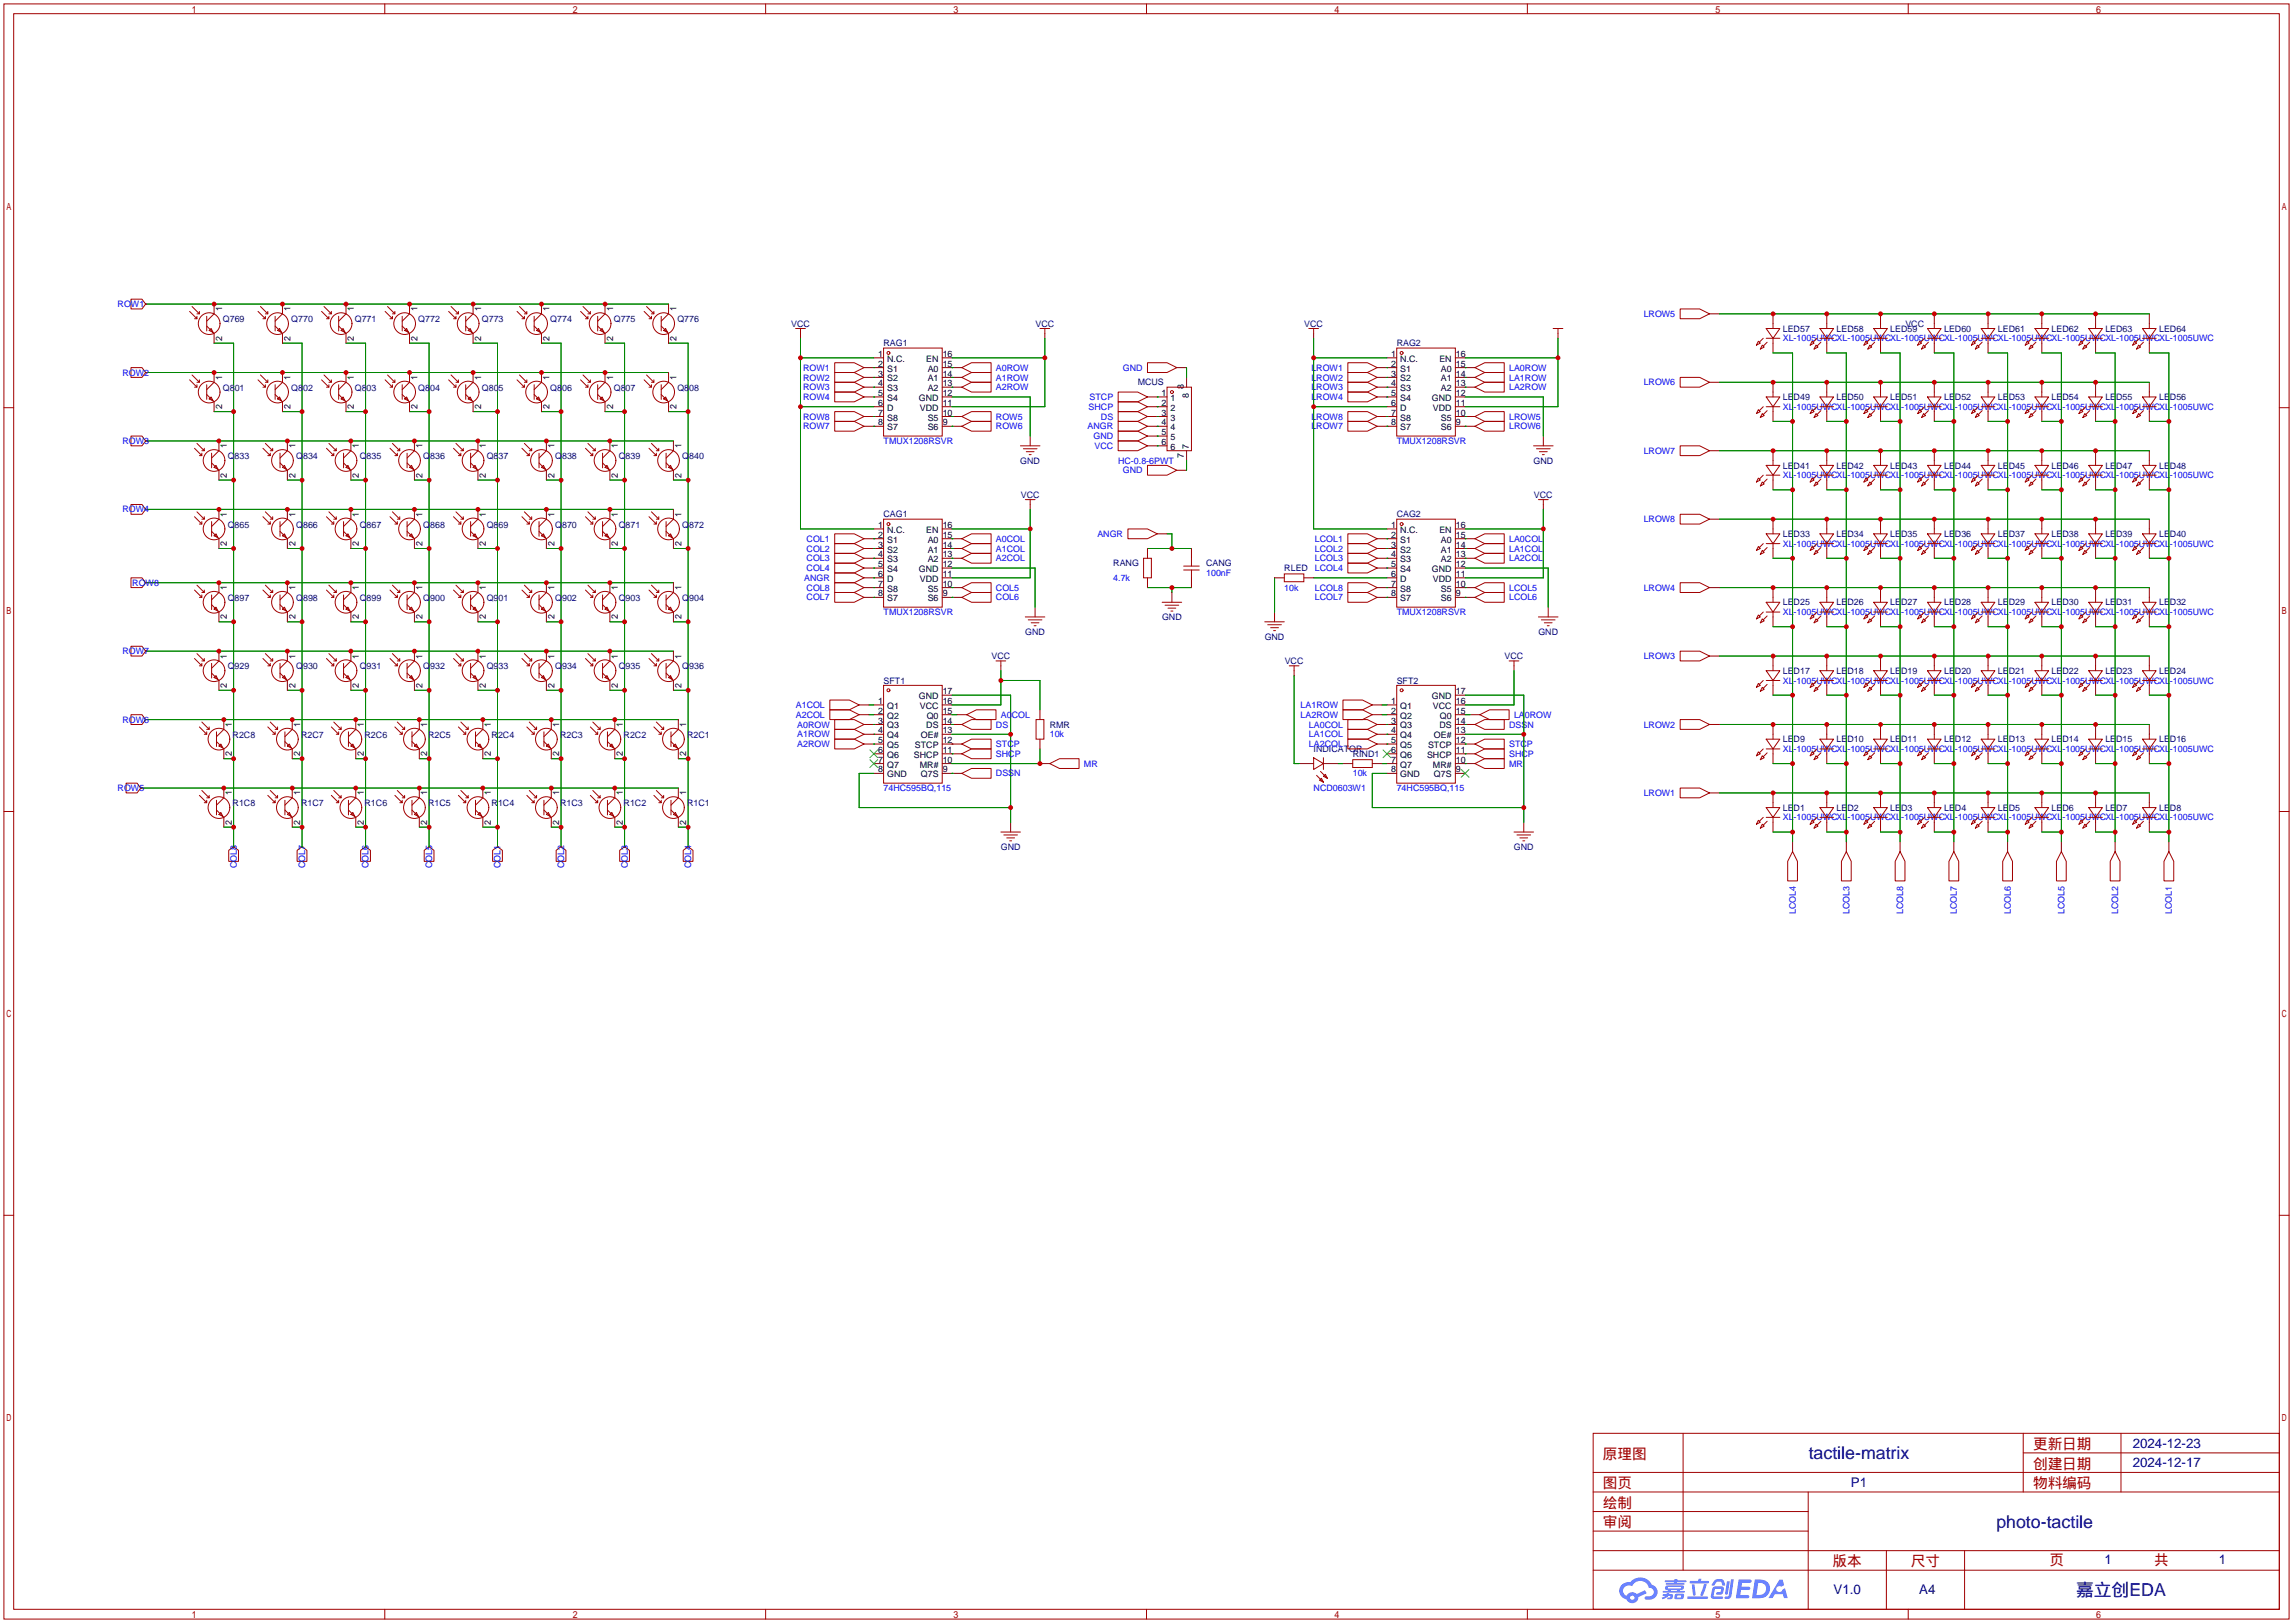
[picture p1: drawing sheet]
<svg xmlns="http://www.w3.org/2000/svg" width="596mm" height="422mm" viewBox="0 0 596 422" stroke-linecap="round" stroke-linejoin="round" font-family="sans-serif">
<defs><g id="words">
<g font-size="4.6" fill="#000080">
<text x="470" y="379.1">tactile-matrix</text>
<text x="518.8" y="396.8">photo-tactile</text>
<text x="539.5" y="414.6">嘉立创EDA</text>
</g>
<g font-size="3.8" fill="#a00000">
<text x="528.3" y="376.4">更新日期</text>
<text x="416.6" y="379">原理图</text>
<text x="528.3" y="381.5">创建日期</text>
<text x="416.6" y="386.6">图页</text>
<text x="528.3" y="386.6">物料编码</text>
<text x="416.6" y="391.7">绘制</text>
<text x="416.6" y="396.7">审阅</text>
<text x="476.2" y="406.9">版本</text>
<text x="496.6" y="406.9">尺寸</text>
<text x="532.6" y="406.7">页</text>
<text x="559.8" y="406.7">共</text>
</g>
<g font-size="3.5" fill="#000080">
<text x="554.2" y="376.1">2024-12-23</text>
<text x="554.2" y="381.2">2024-12-17</text>
<text x="481" y="386.3">P1</text>
<text x="546.9" y="406.3">1</text>
<text x="576.6" y="406.3">1</text>
<text x="476.5" y="414.2">V1.0</text>
<text x="498.8" y="414.2">A4</text>
</g>
<g font-size="2.3" fill="#00f">
<text x="30.6" y="79.8">ROW1</text>
<text x="427.1" y="82.3">LROW5</text>
<text x="463.3" y="88.7">XL-1005UWCXL-1005UWCXL-1005UWCXL-1005UWCXL-1005UWCXL-1005UWCXL-1005UWCXL-1005UWC</text>
<text x="31.8" y="97.6">ROW2</text>
<text x="208.7" y="96.3">ROW1</text>
<text x="208.7" y="98.9">ROW2</text>
<text x="208.7" y="101.4">ROW3</text>
<text x="258.8" y="96.3">A0ROW</text>
<text x="258.8" y="98.9">A1ROW</text>
<text x="258.8" y="101.4">A2ROW</text>
<text x="291.8" y="96.3">GND</text>
<text x="340.8" y="96.3">LROW1</text>
<text x="340.8" y="98.9">LROW2</text>
<text x="340.8" y="101.4">LROW3</text>
<text x="392.2" y="96.3">LA0ROW</text>
<text x="392.2" y="98.9">LA1ROW</text>
<text x="392.2" y="101.4">LA2ROW</text>
<text x="427.1" y="100.1">LROW6</text>
<text x="208.7" y="103.9">ROW4</text>
<text x="282.9" y="106.5">SHCP</text>
<text x="283.1" y="103.9">STCP</text>
<text x="340.8" y="103.9">LROW4</text>
<text x="463.3" y="106.5">XL-1005UWCXL-1005UWCXL-1005UWCXL-1005UWCXL-1005UWCXL-1005UWCXL-1005UWCXL-1005UWC</text>
<text x="208.7" y="111.6">ROW7</text>
<text x="208.7" y="109">ROW8</text>
<text x="258.8" y="109">ROW5</text>
<text x="258.8" y="111.6">ROW6</text>
<text x="282.6" y="111.6">ANGR</text>
<text x="286.1" y="109">DS</text>
<text x="340.8" y="111.6">LROW7</text>
<text x="340.8" y="109">LROW8</text>
<text x="392.2" y="109">LROW5</text>
<text x="392.2" y="111.6">LROW6</text>
<text x="31.8" y="115.4">ROW3</text>
<text x="229.6" y="115.4">TMUX1208RSVR</text>
<text x="284.2" y="114.1">GND</text>
<text x="284.4" y="116.6">VCC</text>
<text x="363" y="115.4">TMUX1208RSVR</text>
<text x="427.1" y="117.9">LROW7</text>
<text x="290.6" y="120.4">HC-0.8-6PWT</text>
<text x="291.8" y="123">GND</text>
<text x="463.3" y="124.3">XL-1005UWCXL-1005UWCXL-1005UWCXL-1005UWCXL-1005UWCXL-1005UWCXL-1005UWCXL-1005UWC</text>
<text x="31.8" y="133.1">ROW4</text>
<text x="427.1" y="135.7">LROW8</text>
<text x="209.6" y="140.8">COL1</text>
<text x="209.6" y="143.3">COL2</text>
<text x="258.8" y="140.8">A0COL</text>
<text x="258.8" y="143.3">A1COL</text>
<text x="285.2" y="139.5">ANGR</text>
<text x="341.7" y="140.8">LCOL1</text>
<text x="341.7" y="143.3">LCOL2</text>
<text x="392.2" y="140.8">LA0COL</text>
<text x="392.2" y="143.3">LA1COL</text>
<text x="463.3" y="142">XL-1005UWCXL-1005UWCXL-1005UWCXL-1005UWCXL-1005UWCXL-1005UWCXL-1005UWCXL-1005UWC</text>
<text x="209.6" y="145.8">COL3</text>
<text x="209.6" y="148.4">COL4</text>
<text x="258.8" y="145.8">A2COL</text>
<text x="313.4" y="149.7">100nF</text>
<text x="341.7" y="145.8">LCOL3</text>
<text x="341.7" y="148.4">LCOL4</text>
<text x="392.2" y="145.8">LA2COL</text>
<text x="34.4" y="152.2">ROW8</text>
<text x="209" y="150.9">ANGR</text>
<text x="209.6" y="153.5">COL8</text>
<text x="258.8" y="153.5">COL5</text>
<text x="289.3" y="150.9">4.7k</text>
<text x="333.8" y="153.5">10k</text>
<text x="341.7" y="153.5">LCOL8</text>
<text x="392.2" y="153.5">LCOL5</text>
<text x="427.1" y="153.5">LROW4</text>
<text x="209.6" y="156">COL7</text>
<text x="229.6" y="159.8">TMUX1208RSVR</text>
<text x="258.8" y="156">COL6</text>
<text x="341.7" y="156">LCOL7</text>
<text x="363" y="159.8">TMUX1208RSVR</text>
<text x="392.2" y="156">LCOL6</text>
<text x="463.3" y="159.8">XL-1005UWCXL-1005UWCXL-1005UWCXL-1005UWCXL-1005UWCXL-1005UWCXL-1005UWCXL-1005UWC</text>
<text x="31.8" y="170">ROW7</text>
<text x="427.1" y="171.2">LROW3</text>
<text x="463.3" y="177.6">XL-1005UWCXL-1005UWCXL-1005UWCXL-1005UWCXL-1005UWCXL-1005UWCXL-1005UWCXL-1005UWC</text>
<text x="206.8" y="183.9">A1COL</text>
<text x="338" y="183.9">LA1ROW</text>
<text x="31.8" y="187.8">ROW6</text>
<text x="206.8" y="186.5">A2COL</text>
<text x="207.2" y="189">A0ROW</text>
<text x="207.2" y="191.6">A1ROW</text>
<text x="258.8" y="189">DS</text>
<text x="260.1" y="186.5">A0COL</text>
<text x="272.8" y="191.6">10k</text>
<text x="338" y="186.5">LA2ROW</text>
<text x="340.1" y="189">LA0COL</text>
<text x="340.1" y="191.6">LA1COL</text>
<text x="392.2" y="189">DSSN</text>
<text x="393.4" y="186.5">LA0ROW</text>
<text x="427.1" y="189">LROW2</text>
<text x="207.2" y="194.1">A2ROW</text>
<text x="258.8" y="196.6">SHCP</text>
<text x="258.8" y="194.1">STCP</text>
<text x="340.1" y="194.1">LA2COL</text>
<text x="392.2" y="196.6">SHCP</text>
<text x="392.2" y="194.1">STCP</text>
<text x="463.3" y="195.4">XL-1005UWCXL-1005UWCXL-1005UWCXL-1005UWCXL-1005UWCXL-1005UWCXL-1005UWCXL-1005UWC</text>
<text x="258.8" y="201.7">DSSN</text>
<text x="281.7" y="199.2">MR</text>
<text x="351.5" y="201.7">10k</text>
<text x="392.2" y="199.2">MR</text>
<text x="30.6" y="205.5">ROW5</text>
<text x="229.6" y="205.5">74HC595BQ,115</text>
<text x="341.4" y="205.5">NCD0603W1</text>
<text x="363" y="205.5">74HC595BQ,115</text>
<text x="427.1" y="206.8">LROW1</text>
<text x="463.3" y="213.2">XL-1005UWCXL-1005UWCXL-1005UWCXL-1005UWCXL-1005UWCXL-1005UWCXL-1005UWCXL-1005UWC</text>
<text x="61.5" y="225.5" transform="rotate(-90 61.5 225.5)">COL8</text>
<text x="79.3" y="225.5" transform="rotate(-90 79.3 225.5)">COL7</text>
<text x="95.8" y="225.5" transform="rotate(-90 95.8 225.5)">COL6</text>
<text x="112.3" y="225.5" transform="rotate(-90 112.3 225.5)">COL5</text>
<text x="130.1" y="225.5" transform="rotate(-90 130.1 225.5)">COL1</text>
<text x="146.6" y="225.5" transform="rotate(-90 146.6 225.5)">COL2</text>
<text x="163.1" y="225.5" transform="rotate(-90 163.1 225.5)">COL3</text>
<text x="179.6" y="225.5" transform="rotate(-90 179.6 225.5)">COL4</text>
<text x="466.6" y="237.4" transform="rotate(-90 466.6 237.4)">LCOL4</text>
<text x="480.6" y="237.4" transform="rotate(-90 480.6 237.4)">LCOL3</text>
<text x="494.6" y="237.4" transform="rotate(-90 494.6 237.4)">LCOL8</text>
<text x="508.6" y="237.4" transform="rotate(-90 508.6 237.4)">LCOL7</text>
<text x="522.5" y="237.4" transform="rotate(-90 522.5 237.4)">LCOL6</text>
<text x="536.5" y="237.4" transform="rotate(-90 536.5 237.4)">LCOL5</text>
<text x="550.5" y="237.4" transform="rotate(-90 550.5 237.4)">LCOL2</text>
<text x="564.4" y="237.4" transform="rotate(-90 564.4 237.4)">LCOL1</text>
</g>
<g font-size="2.3">
<text x="57.7" y="80.9" transform="rotate(-90 57.7 80.9)">1</text>
<text x="75.5" y="80.9" transform="rotate(-90 75.5 80.9)">1</text>
<text x="92" y="80.9" transform="rotate(-90 92 80.9)">1</text>
<text x="108.5" y="80.9" transform="rotate(-90 108.5 80.9)">1</text>
<text x="125" y="80.9" transform="rotate(-90 125 80.9)">1</text>
<text x="142.8" y="80.9" transform="rotate(-90 142.8 80.9)">1</text>
<text x="159.3" y="80.9" transform="rotate(-90 159.3 80.9)">1</text>
<text x="175.8" y="80.9" transform="rotate(-90 175.8 80.9)">1</text>
<text x="57.7" y="88.5" transform="rotate(-90 57.7 88.5)">2</text>
<text x="75.5" y="88.5" transform="rotate(-90 75.5 88.5)">2</text>
<text x="92" y="88.5" transform="rotate(-90 92 88.5)">2</text>
<text x="108.5" y="88.5" transform="rotate(-90 108.5 88.5)">2</text>
<text x="125" y="88.5" transform="rotate(-90 125 88.5)">2</text>
<text x="142.8" y="88.5" transform="rotate(-90 142.8 88.5)">2</text>
<text x="159.3" y="88.5" transform="rotate(-90 159.3 88.5)">2</text>
<text x="175.8" y="88.5" transform="rotate(-90 175.8 88.5)">2</text>
<text x="228.2" y="92.7">1</text>
<text x="228.2" y="95.3">2</text>
<text x="230.6" y="94">N.C.</text>
<text x="240.7" y="94">EN</text>
<text x="245" y="95.3">15</text>
<text x="245" y="92.7">16</text>
<text x="361.6" y="92.7">1</text>
<text x="361.6" y="95.3">2</text>
<text x="363.9" y="94">N.C.</text>
<text x="374.1" y="94">EN</text>
<text x="378.3" y="95.3">15</text>
<text x="378.3" y="92.7">16</text>
<text x="57.7" y="98.7" transform="rotate(-90 57.7 98.7)">1</text>
<text x="75.5" y="98.7" transform="rotate(-90 75.5 98.7)">1</text>
<text x="92" y="98.7" transform="rotate(-90 92 98.7)">1</text>
<text x="108.5" y="98.7" transform="rotate(-90 108.5 98.7)">1</text>
<text x="125" y="98.7" transform="rotate(-90 125 98.7)">1</text>
<text x="142.8" y="98.7" transform="rotate(-90 142.8 98.7)">1</text>
<text x="159.3" y="98.7" transform="rotate(-90 159.3 98.7)">1</text>
<text x="175.8" y="98.7" transform="rotate(-90 175.8 98.7)">1</text>
<text x="228.2" y="97.8">3</text>
<text x="228.2" y="100.4">4</text>
<text x="230.6" y="96.5">S1</text>
<text x="230.6" y="99.1">S2</text>
<text x="230.6" y="101.6">S3</text>
<text x="241.1" y="101.6">A2</text>
<text x="241.1" y="99.1">A1</text>
<text x="241.1" y="96.5">A0</text>
<text x="245" y="100.4">13</text>
<text x="245" y="97.8">14</text>
<text x="307.6" y="100.9" transform="rotate(-90 307.6 100.9)">8</text>
<text x="361.6" y="97.8">3</text>
<text x="361.6" y="100.4">4</text>
<text x="363.9" y="96.5">S1</text>
<text x="363.9" y="99.1">S2</text>
<text x="363.9" y="101.6">S3</text>
<text x="374.4" y="101.6">A2</text>
<text x="374.4" y="99.1">A1</text>
<text x="374.4" y="96.5">A0</text>
<text x="378.3" y="100.4">13</text>
<text x="378.3" y="97.8">14</text>
<text x="57.7" y="106.3" transform="rotate(-90 57.7 106.3)">2</text>
<text x="75.5" y="106.3" transform="rotate(-90 75.5 106.3)">2</text>
<text x="92" y="106.3" transform="rotate(-90 92 106.3)">2</text>
<text x="108.5" y="106.3" transform="rotate(-90 108.5 106.3)">2</text>
<text x="125" y="106.3" transform="rotate(-90 125 106.3)">2</text>
<text x="142.8" y="106.3" transform="rotate(-90 142.8 106.3)">2</text>
<text x="159.3" y="106.3" transform="rotate(-90 159.3 106.3)">2</text>
<text x="175.8" y="106.3" transform="rotate(-90 175.8 106.3)">2</text>
<text x="228.2" y="102.9">5</text>
<text x="228.2" y="105.4">6</text>
<text x="228.2" y="108">7</text>
<text x="230.6" y="104.2">S4</text>
<text x="230.6" y="106.7">D</text>
<text x="238.8" y="104.2">GND</text>
<text x="239" y="106.7">VDD</text>
<text x="245" y="108">10</text>
<text x="245" y="105.4">11</text>
<text x="245" y="102.9">12</text>
<text x="301.9" y="102.9">1</text>
<text x="301.9" y="105.4">2</text>
<text x="301.9" y="108">3</text>
<text x="304.2" y="104.2">1</text>
<text x="304.2" y="106.7">2</text>
<text x="308.9" y="103.3" transform="rotate(-90 308.9 103.3)">8</text>
<text x="361.6" y="102.9">5</text>
<text x="361.6" y="105.4">6</text>
<text x="361.6" y="108">7</text>
<text x="363.9" y="104.2">S4</text>
<text x="363.9" y="106.7">D</text>
<text x="372.1" y="104.2">GND</text>
<text x="372.4" y="106.7">VDD</text>
<text x="378.3" y="108">10</text>
<text x="378.3" y="105.4">11</text>
<text x="378.3" y="102.9">12</text>
<text x="228.2" y="110.5">8</text>
<text x="230.6" y="109.2">S8</text>
<text x="230.6" y="111.8">S7</text>
<text x="241.1" y="111.8">S6</text>
<text x="241.1" y="109.2">S5</text>
<text x="245" y="110.5">9</text>
<text x="301.9" y="110.5">4</text>
<text x="301.9" y="113.1">5</text>
<text x="304.2" y="109.2">3</text>
<text x="304.2" y="111.8">4</text>
<text x="361.6" y="110.5">8</text>
<text x="363.9" y="109.2">S8</text>
<text x="363.9" y="111.8">S7</text>
<text x="374.4" y="111.8">S6</text>
<text x="374.4" y="109.2">S5</text>
<text x="378.3" y="110.5">9</text>
<text x="59" y="116.5" transform="rotate(-90 59 116.5)">1</text>
<text x="76.8" y="116.5" transform="rotate(-90 76.8 116.5)">1</text>
<text x="93.3" y="116.5" transform="rotate(-90 93.3 116.5)">1</text>
<text x="109.8" y="116.5" transform="rotate(-90 109.8 116.5)">1</text>
<text x="126.3" y="116.5" transform="rotate(-90 126.3 116.5)">1</text>
<text x="144.1" y="116.5" transform="rotate(-90 144.1 116.5)">1</text>
<text x="160.6" y="116.5" transform="rotate(-90 160.6 116.5)">1</text>
<text x="177.1" y="116.5" transform="rotate(-90 177.1 116.5)">1</text>
<text x="301.9" y="115.6">6</text>
<text x="304.2" y="114.3">5</text>
<text x="304.2" y="116.9">6</text>
<text x="307.6" y="119" transform="rotate(-90 307.6 119)">7</text>
<text x="308.9" y="116.6" transform="rotate(-90 308.9 116.6)">7</text>
<text x="59" y="124.1" transform="rotate(-90 59 124.1)">2</text>
<text x="76.8" y="124.1" transform="rotate(-90 76.8 124.1)">2</text>
<text x="93.3" y="124.1" transform="rotate(-90 93.3 124.1)">2</text>
<text x="109.8" y="124.1" transform="rotate(-90 109.8 124.1)">2</text>
<text x="126.3" y="124.1" transform="rotate(-90 126.3 124.1)">2</text>
<text x="144.1" y="124.1" transform="rotate(-90 144.1 124.1)">2</text>
<text x="160.6" y="124.1" transform="rotate(-90 160.6 124.1)">2</text>
<text x="177.1" y="124.1" transform="rotate(-90 177.1 124.1)">2</text>
<text x="59" y="134.2" transform="rotate(-90 59 134.2)">1</text>
<text x="76.8" y="134.2" transform="rotate(-90 76.8 134.2)">1</text>
<text x="93.3" y="134.2" transform="rotate(-90 93.3 134.2)">1</text>
<text x="109.8" y="134.2" transform="rotate(-90 109.8 134.2)">1</text>
<text x="126.3" y="134.2" transform="rotate(-90 126.3 134.2)">1</text>
<text x="144.1" y="134.2" transform="rotate(-90 144.1 134.2)">1</text>
<text x="160.6" y="134.2" transform="rotate(-90 160.6 134.2)">1</text>
<text x="177.1" y="134.2" transform="rotate(-90 177.1 134.2)">1</text>
<text x="228.2" y="137.2">1</text>
<text x="245" y="137.2">16</text>
<text x="361.6" y="137.2">1</text>
<text x="378.3" y="137.2">16</text>
<text x="59" y="141.9" transform="rotate(-90 59 141.9)">2</text>
<text x="76.8" y="141.9" transform="rotate(-90 76.8 141.9)">2</text>
<text x="93.3" y="141.9" transform="rotate(-90 93.3 141.9)">2</text>
<text x="109.8" y="141.9" transform="rotate(-90 109.8 141.9)">2</text>
<text x="126.3" y="141.9" transform="rotate(-90 126.3 141.9)">2</text>
<text x="144.1" y="141.9" transform="rotate(-90 144.1 141.9)">2</text>
<text x="160.6" y="141.9" transform="rotate(-90 160.6 141.9)">2</text>
<text x="177.1" y="141.9" transform="rotate(-90 177.1 141.9)">2</text>
<text x="228.2" y="139.7">2</text>
<text x="228.2" y="142.3">3</text>
<text x="230.6" y="138.5">N.C.</text>
<text x="230.6" y="141">S1</text>
<text x="230.6" y="143.5">S2</text>
<text x="240.7" y="138.5">EN</text>
<text x="241.1" y="143.5">A1</text>
<text x="241.1" y="141">A0</text>
<text x="245" y="142.3">14</text>
<text x="245" y="139.7">15</text>
<text x="361.6" y="139.7">2</text>
<text x="361.6" y="142.3">3</text>
<text x="363.9" y="138.5">N.C.</text>
<text x="363.9" y="141">S1</text>
<text x="363.9" y="143.5">S2</text>
<text x="374.1" y="138.5">EN</text>
<text x="374.4" y="143.5">A1</text>
<text x="374.4" y="141">A0</text>
<text x="378.3" y="142.3">14</text>
<text x="378.3" y="139.7">15</text>
<text x="228.2" y="144.8">4</text>
<text x="228.2" y="147.3">5</text>
<text x="228.2" y="149.9">6</text>
<text x="230.6" y="146.1">S3</text>
<text x="230.6" y="148.6">S4</text>
<text x="238.8" y="148.6">GND</text>
<text x="241.1" y="146.1">A2</text>
<text x="245" y="149.9">11</text>
<text x="245" y="147.3">12</text>
<text x="245" y="144.8">13</text>
<text x="361.6" y="144.8">4</text>
<text x="361.6" y="147.3">5</text>
<text x="361.6" y="149.9">6</text>
<text x="363.9" y="146.1">S3</text>
<text x="363.9" y="148.6">S4</text>
<text x="372.1" y="148.6">GND</text>
<text x="374.4" y="146.1">A2</text>
<text x="378.3" y="149.9">11</text>
<text x="378.3" y="147.3">12</text>
<text x="378.3" y="144.8">13</text>
<text x="59" y="153.3" transform="rotate(-90 59 153.3)">1</text>
<text x="76.8" y="153.3" transform="rotate(-90 76.8 153.3)">1</text>
<text x="93.3" y="153.3" transform="rotate(-90 93.3 153.3)">1</text>
<text x="109.8" y="153.3" transform="rotate(-90 109.8 153.3)">1</text>
<text x="126.3" y="153.3" transform="rotate(-90 126.3 153.3)">1</text>
<text x="144.1" y="153.3" transform="rotate(-90 144.1 153.3)">1</text>
<text x="160.6" y="153.3" transform="rotate(-90 160.6 153.3)">1</text>
<text x="177.1" y="153.3" transform="rotate(-90 177.1 153.3)">1</text>
<text x="228.2" y="152.4">7</text>
<text x="228.2" y="155">8</text>
<text x="230.6" y="151.2">D</text>
<text x="230.6" y="153.7">S8</text>
<text x="239" y="151.2">VDD</text>
<text x="241.1" y="153.7">S5</text>
<text x="245" y="155">9</text>
<text x="245" y="152.4">10</text>
<text x="361.6" y="152.4">7</text>
<text x="361.6" y="155">8</text>
<text x="363.9" y="151.2">D</text>
<text x="363.9" y="153.7">S8</text>
<text x="372.4" y="151.2">VDD</text>
<text x="374.4" y="153.7">S5</text>
<text x="378.3" y="155">9</text>
<text x="378.3" y="152.4">10</text>
<text x="59" y="160.9" transform="rotate(-90 59 160.9)">2</text>
<text x="76.8" y="160.9" transform="rotate(-90 76.8 160.9)">2</text>
<text x="93.3" y="160.9" transform="rotate(-90 93.3 160.9)">2</text>
<text x="109.8" y="160.9" transform="rotate(-90 109.8 160.9)">2</text>
<text x="126.3" y="160.9" transform="rotate(-90 126.3 160.9)">2</text>
<text x="144.1" y="160.9" transform="rotate(-90 144.1 160.9)">2</text>
<text x="160.6" y="160.9" transform="rotate(-90 160.6 160.9)">2</text>
<text x="177.1" y="160.9" transform="rotate(-90 177.1 160.9)">2</text>
<text x="230.6" y="156.2">S7</text>
<text x="241.1" y="156.2">S6</text>
<text x="363.9" y="156.2">S7</text>
<text x="374.4" y="156.2">S6</text>
<text x="59" y="171.1" transform="rotate(-90 59 171.1)">1</text>
<text x="76.8" y="171.1" transform="rotate(-90 76.8 171.1)">1</text>
<text x="93.3" y="171.1" transform="rotate(-90 93.3 171.1)">1</text>
<text x="109.8" y="171.1" transform="rotate(-90 109.8 171.1)">1</text>
<text x="126.3" y="171.1" transform="rotate(-90 126.3 171.1)">1</text>
<text x="144.1" y="171.1" transform="rotate(-90 144.1 171.1)">1</text>
<text x="160.6" y="171.1" transform="rotate(-90 160.6 171.1)">1</text>
<text x="177.1" y="171.1" transform="rotate(-90 177.1 171.1)">1</text>
<text x="59" y="178.7" transform="rotate(-90 59 178.7)">2</text>
<text x="76.8" y="178.7" transform="rotate(-90 76.8 178.7)">2</text>
<text x="93.3" y="178.7" transform="rotate(-90 93.3 178.7)">2</text>
<text x="109.8" y="178.7" transform="rotate(-90 109.8 178.7)">2</text>
<text x="126.3" y="178.7" transform="rotate(-90 126.3 178.7)">2</text>
<text x="144.1" y="178.7" transform="rotate(-90 144.1 178.7)">2</text>
<text x="160.6" y="178.7" transform="rotate(-90 160.6 178.7)">2</text>
<text x="177.1" y="178.7" transform="rotate(-90 177.1 178.7)">2</text>
<text x="228.2" y="182.9">1</text>
<text x="228.2" y="185.4">2</text>
<text x="230.6" y="184.2">Q1</text>
<text x="238.8" y="181.6">GND</text>
<text x="239" y="184.2">VCC</text>
<text x="245" y="185.4">15</text>
<text x="245" y="182.9">16</text>
<text x="245" y="180.4">17</text>
<text x="361.6" y="182.9">1</text>
<text x="361.6" y="185.4">2</text>
<text x="363.9" y="184.2">Q1</text>
<text x="372.1" y="181.6">GND</text>
<text x="372.4" y="184.2">VCC</text>
<text x="378.3" y="185.4">15</text>
<text x="378.3" y="182.9">16</text>
<text x="378.3" y="180.4">17</text>
<text x="60.2" y="188.9" transform="rotate(-90 60.2 188.9)">1</text>
<text x="78" y="188.9" transform="rotate(-90 78 188.9)">1</text>
<text x="94.5" y="188.9" transform="rotate(-90 94.5 188.9)">1</text>
<text x="111" y="188.9" transform="rotate(-90 111 188.9)">1</text>
<text x="127.6" y="188.9" transform="rotate(-90 127.6 188.9)">1</text>
<text x="145.3" y="188.9" transform="rotate(-90 145.3 188.9)">1</text>
<text x="161.8" y="188.9" transform="rotate(-90 161.8 188.9)">1</text>
<text x="178.4" y="188.9" transform="rotate(-90 178.4 188.9)">1</text>
<text x="228.2" y="188">3</text>
<text x="228.2" y="190.5">4</text>
<text x="230.6" y="186.7">Q2</text>
<text x="230.6" y="189.3">Q3</text>
<text x="230.6" y="191.8">Q4</text>
<text x="239.3" y="191.8">OE#</text>
<text x="240.7" y="189.3">DS</text>
<text x="240.8" y="186.7">Q0</text>
<text x="245" y="190.5">13</text>
<text x="245" y="188">14</text>
<text x="361.6" y="188">3</text>
<text x="361.6" y="190.5">4</text>
<text x="363.9" y="186.7">Q2</text>
<text x="363.9" y="189.3">Q3</text>
<text x="363.9" y="191.8">Q4</text>
<text x="372.6" y="191.8">OE#</text>
<text x="374.1" y="189.3">DS</text>
<text x="374.2" y="186.7">Q0</text>
<text x="378.3" y="190.5">13</text>
<text x="378.3" y="188">14</text>
<text x="60.2" y="196.5" transform="rotate(-90 60.2 196.5)">2</text>
<text x="78" y="196.5" transform="rotate(-90 78 196.5)">2</text>
<text x="94.5" y="196.5" transform="rotate(-90 94.5 196.5)">2</text>
<text x="111" y="196.5" transform="rotate(-90 111 196.5)">2</text>
<text x="127.6" y="196.5" transform="rotate(-90 127.6 196.5)">2</text>
<text x="145.3" y="196.5" transform="rotate(-90 145.3 196.5)">2</text>
<text x="161.8" y="196.5" transform="rotate(-90 161.8 196.5)">2</text>
<text x="178.4" y="196.5" transform="rotate(-90 178.4 196.5)">2</text>
<text x="228.2" y="193.1">5</text>
<text x="228.2" y="195.6">6</text>
<text x="230.6" y="194.3">Q5</text>
<text x="230.6" y="196.9">Q6</text>
<text x="237.5" y="196.9">SHCP</text>
<text x="237.8" y="194.3">STCP</text>
<text x="245" y="195.6">11</text>
<text x="245" y="193.1">12</text>
<text x="361.6" y="193.1">5</text>
<text x="361.6" y="195.6">6</text>
<text x="363.9" y="194.3">Q5</text>
<text x="363.9" y="196.9">Q6</text>
<text x="370.9" y="196.9">SHCP</text>
<text x="371.1" y="194.3">STCP</text>
<text x="378.3" y="195.6">11</text>
<text x="378.3" y="193.1">12</text>
<text x="228.2" y="198.1">7</text>
<text x="228.2" y="200.7">8</text>
<text x="230.6" y="199.4">Q7</text>
<text x="230.6" y="202">GND</text>
<text x="239" y="199.4">MR#</text>
<text x="239.3" y="202">Q7S</text>
<text x="245" y="200.7">9</text>
<text x="245" y="198.1">10</text>
<text x="361.6" y="198.1">7</text>
<text x="361.6" y="200.7">8</text>
<text x="363.9" y="199.4">Q7</text>
<text x="363.9" y="202">GND</text>
<text x="372.4" y="199.4">MR#</text>
<text x="372.6" y="202">Q7S</text>
<text x="378.3" y="200.7">9</text>
<text x="378.3" y="198.1">10</text>
<text x="60.2" y="206.6" transform="rotate(-90 60.2 206.6)">1</text>
<text x="78" y="206.6" transform="rotate(-90 78 206.6)">1</text>
<text x="94.5" y="206.6" transform="rotate(-90 94.5 206.6)">1</text>
<text x="111" y="206.6" transform="rotate(-90 111 206.6)">1</text>
<text x="127.6" y="206.6" transform="rotate(-90 127.6 206.6)">1</text>
<text x="145.3" y="206.6" transform="rotate(-90 145.3 206.6)">1</text>
<text x="161.8" y="206.6" transform="rotate(-90 161.8 206.6)">1</text>
<text x="178.4" y="206.6" transform="rotate(-90 178.4 206.6)">1</text>
<text x="60.2" y="214.3" transform="rotate(-90 60.2 214.3)">2</text>
<text x="78" y="214.3" transform="rotate(-90 78 214.3)">2</text>
<text x="94.5" y="214.3" transform="rotate(-90 94.5 214.3)">2</text>
<text x="111" y="214.3" transform="rotate(-90 111 214.3)">2</text>
<text x="127.6" y="214.3" transform="rotate(-90 127.6 214.3)">2</text>
<text x="145.3" y="214.3" transform="rotate(-90 145.3 214.3)">2</text>
<text x="161.8" y="214.3" transform="rotate(-90 161.8 214.3)">2</text>
<text x="178.4" y="214.3" transform="rotate(-90 178.4 214.3)">2</text>
</g>
<g font-size="2.3" fill="#000080">
<text x="57.9" y="83.7">Q769</text>
<text x="75.7" y="83.7">Q770</text>
<text x="92.2" y="83.7">Q771</text>
<text x="108.7" y="83.7">Q772</text>
<text x="125.2" y="83.7">Q773</text>
<text x="143" y="83.7">Q774</text>
<text x="159.5" y="83.7">Q775</text>
<text x="176" y="83.7">Q776</text>
<text x="205.6" y="84.9">VCC</text>
<text x="229.6" y="90">RAG1</text>
<text x="269.1" y="84.9">VCC</text>
<text x="338.9" y="84.9">VCC</text>
<text x="363" y="90">RAG2</text>
<text x="463.3" y="86.2">LED57</text>
<text x="477.3" y="86.2">LED58</text>
<text x="491.2" y="86.2">LED59</text>
<text x="495.1" y="84.9">VCC</text>
<text x="505.2" y="86.2">LED60</text>
<text x="519.2" y="86.2">LED61</text>
<text x="533.1" y="86.2">LED62</text>
<text x="547.1" y="86.2">LED63</text>
<text x="561.1" y="86.2">LED64</text>
<text x="57.9" y="101.5">Q801</text>
<text x="75.7" y="101.5">Q802</text>
<text x="92.2" y="101.5">Q803</text>
<text x="108.7" y="101.5">Q804</text>
<text x="125.2" y="101.5">Q805</text>
<text x="143" y="101.5">Q806</text>
<text x="159.5" y="101.5">Q807</text>
<text x="176" y="101.5">Q808</text>
<text x="295.7" y="100.1">MCUS</text>
<text x="463.3" y="103.9">LED49</text>
<text x="477.3" y="103.9">LED50</text>
<text x="491.2" y="103.9">LED51</text>
<text x="505.2" y="103.9">LED52</text>
<text x="519.2" y="103.9">LED53</text>
<text x="533.1" y="103.9">LED54</text>
<text x="547.1" y="103.9">LED55</text>
<text x="561.1" y="103.9">LED56</text>
<text x="59.2" y="119.3">Q833</text>
<text x="77" y="119.3">Q834</text>
<text x="93.5" y="119.3">Q835</text>
<text x="110" y="119.3">Q836</text>
<text x="126.5" y="119.3">Q837</text>
<text x="144.3" y="119.3">Q838</text>
<text x="160.8" y="119.3">Q839</text>
<text x="177.3" y="119.3">Q840</text>
<text x="265.2" y="120.4">GND</text>
<text x="398.5" y="120.4">GND</text>
<text x="463.3" y="121.7">LED41</text>
<text x="477.3" y="121.7">LED42</text>
<text x="491.2" y="121.7">LED43</text>
<text x="505.2" y="121.7">LED44</text>
<text x="519.2" y="121.7">LED45</text>
<text x="533.1" y="121.7">LED46</text>
<text x="547.1" y="121.7">LED47</text>
<text x="561.1" y="121.7">LED48</text>
<text x="265.3" y="129.3">VCC</text>
<text x="398.6" y="129.3">VCC</text>
<text x="59.2" y="137.1">Q865</text>
<text x="77" y="137.1">Q866</text>
<text x="93.5" y="137.1">Q867</text>
<text x="110" y="137.1">Q868</text>
<text x="126.5" y="137.1">Q869</text>
<text x="144.3" y="137.1">Q870</text>
<text x="160.8" y="137.1">Q871</text>
<text x="177.3" y="137.1">Q872</text>
<text x="229.6" y="134.4">CAG1</text>
<text x="363" y="134.4">CAG2</text>
<text x="463.3" y="139.5">LED33</text>
<text x="477.3" y="139.5">LED34</text>
<text x="491.2" y="139.5">LED35</text>
<text x="505.2" y="139.5">LED36</text>
<text x="519.2" y="139.5">LED37</text>
<text x="533.1" y="139.5">LED38</text>
<text x="547.1" y="139.5">LED39</text>
<text x="561.1" y="139.5">LED40</text>
<text x="289.3" y="147.1">RANG</text>
<text x="313.4" y="147.1">CANG</text>
<text x="333.8" y="148.4">RLED</text>
<text x="59.2" y="156.1">Q897</text>
<text x="77" y="156.1">Q898</text>
<text x="93.5" y="156.1">Q899</text>
<text x="110" y="156.1">Q900</text>
<text x="126.5" y="156.1">Q901</text>
<text x="144.3" y="156.1">Q902</text>
<text x="160.8" y="156.1">Q903</text>
<text x="177.3" y="156.1">Q904</text>
<text x="302" y="161.1">GND</text>
<text x="463.3" y="157.3">LED25</text>
<text x="477.3" y="157.3">LED26</text>
<text x="491.2" y="157.3">LED27</text>
<text x="505.2" y="157.3">LED28</text>
<text x="519.2" y="157.3">LED29</text>
<text x="533.1" y="157.3">LED30</text>
<text x="547.1" y="157.3">LED31</text>
<text x="561.1" y="157.3">LED32</text>
<text x="266.4" y="164.9">GND</text>
<text x="328.7" y="166.2">GND</text>
<text x="399.8" y="164.9">GND</text>
<text x="59.2" y="173.9">Q929</text>
<text x="77" y="173.9">Q930</text>
<text x="93.5" y="173.9">Q931</text>
<text x="110" y="173.9">Q932</text>
<text x="126.5" y="173.9">Q933</text>
<text x="144.3" y="173.9">Q934</text>
<text x="160.8" y="173.9">Q935</text>
<text x="177.3" y="173.9">Q936</text>
<text x="257.7" y="171.2">VCC</text>
<text x="333.9" y="172.5">VCC</text>
<text x="391" y="171.2">VCC</text>
<text x="229.6" y="177.6">SFT1</text>
<text x="363" y="177.6">SFT2</text>
<text x="463.3" y="175.1">LED17</text>
<text x="477.3" y="175.1">LED18</text>
<text x="491.2" y="175.1">LED19</text>
<text x="505.2" y="175.1">LED20</text>
<text x="519.2" y="175.1">LED21</text>
<text x="533.1" y="175.1">LED22</text>
<text x="547.1" y="175.1">LED23</text>
<text x="561.1" y="175.1">LED24</text>
<text x="60.5" y="191.7">R2C8</text>
<text x="78.2" y="191.7">R2C7</text>
<text x="94.7" y="191.7">R2C6</text>
<text x="111.3" y="191.7">R2C5</text>
<text x="127.8" y="191.7">R2C4</text>
<text x="145.5" y="191.7">R2C3</text>
<text x="162.1" y="191.7">R2C2</text>
<text x="178.6" y="191.7">R2C1</text>
<text x="272.8" y="189">RMR</text>
<text x="341.4" y="195.4">INDICATOR</text>
<text x="351.5" y="196.6">RIND1</text>
<text x="463.3" y="192.8">LED9</text>
<text x="477.3" y="192.8">LED10</text>
<text x="491.2" y="192.8">LED11</text>
<text x="505.2" y="192.8">LED12</text>
<text x="519.2" y="192.8">LED13</text>
<text x="533.1" y="192.8">LED14</text>
<text x="547.1" y="192.8">LED15</text>
<text x="561.1" y="192.8">LED16</text>
<text x="60.5" y="209.4">R1C8</text>
<text x="78.2" y="209.4">R1C7</text>
<text x="94.7" y="209.4">R1C6</text>
<text x="111.3" y="209.4">R1C5</text>
<text x="127.8" y="209.4">R1C4</text>
<text x="145.5" y="209.4">R1C3</text>
<text x="162.1" y="209.4">R1C2</text>
<text x="178.6" y="209.4">R1C1</text>
<text x="463.3" y="210.6">LED1</text>
<text x="477.3" y="210.6">LED2</text>
<text x="491.2" y="210.6">LED3</text>
<text x="505.2" y="210.6">LED4</text>
<text x="519.2" y="210.6">LED5</text>
<text x="533.1" y="210.6">LED6</text>
<text x="547.1" y="210.6">LED7</text>
<text x="561.1" y="210.6">LED8</text>
<text x="260.1" y="220.8">GND</text>
<text x="393.4" y="220.8">GND</text>
</g>
</g></defs>
<g fill="none" stroke="#a10000" stroke-width=".26">
<path d="M1 1h593.9v419.6h-593.9zM3.6 3.6h588.7v414.5h-588.7zM100 1v2.6M199 1v2.6M297.9 1v2.6M396.9 1v2.6M495.9 1v2.6M1 105.9h2.6M592.3 105.9h2.6M1 210.8h2.6M592.3 210.8h2.6M1 315.7h2.6"/>
<path d="M592.3 315.7h2.6M414 372.4h178.3v45.7h-178.3zM437.4 372.4v35.5M525.8 372.4v15.2M525.8 377.4h66.5M551.2 372.4v15.2M414 392.7h55.9M414 387.6h178.3M414 397.8h55.9M414 382.5h178.3M469.9 387.6v30.5M100 418.1v2.5"/>
<path d="M199 418.1v2.5M297.9 418.1v2.5M396.9 418.1v2.5M414 407.9h178.3M414 402.8h178.3M490.2 402.8v15.3M495.9 418.1v2.5M510.5 402.8v15.3"/>
</g>
<g fill="#5487ff">
<path d="M451.8 410.3h2.7a.48 .48 0 0 1 .7 .5 .48 .48 0 0 1-.7 .4h-1.8l-.1 1h1.9a.43 .43 0 0 1 .4 .5 .43 .43 0 0 1-.5 .4h-2l-.2 1.3h1.9a.43 .43 0 0 1 .5 .4 .43 .43 0 0 1-.5 .4h-3z"/>
<path d="M462.4 410.4h.8l.4 1.4-.7 .4a.84 .84 0 0 0-1.2 .2 .84 .84 0 0 0 .3 1.2 .84 .84 0 0 0 1.2-.4l.1-.3 .6-.3 .7 2.6h-1l-.3-1.1h-2.1l-.6 1.1h-1z"/>
<path d="M448.8 410.8h.7l-.5 3.2a.36 .36 0 0 1-.4 .3 .36 .36 0 0 1-.3-.3z"/>
<path d="M449.8 410.3h.8l-.7 4.3a1.04 1.04 0 0 1-1.8 .5l.2-.3 .8-.1 .1-.1z"/>
<path d="M445.5 410.6l.7-.3h1.4l.3 .3 .4 1.2-.7 .1-.3-1h-1l-.2 .1-.6 .9h-.7z"/>
<path d="M445.1 412.5l.5-.4h1.7a.95 .95 0 0 1 .5 1.6l-.5 .5-1 .1a.32 .32 0 0 1-.3-.4 .32 .32 0 0 1 .3-.3h.8l.2-.8h-1.6l-.4 1.9 2.2 .1a.32 .32 0 0 1 .3 .3 .32 .32 0 0 1-.4 .3h-2.2l-.5-.3-.1-.5z"/>
<path d="M438.5 414.7h5.1a.33 .33 0 0 1 .3 .4 .33 .33 0 0 1-.4 .3h-4.8l-.2-.2z"/>
<path d="M442.8 411.6h.7l-.6 2a.98 .98 0 0 1-.7 1l-.3-.3z"/>
<path d="M439.6 411.6h.7l.3 2.6a.34 .34 0 0 1-.3 .4 .34 .34 0 0 1-.3-.3z"/>
<path d="M439.1 410.7h2.2l.3-.5h.5l-.1 .5h1.8a.32 .32 0 0 1 .3 .4 .32 .32 0 0 1-.3 .2h-4.5l-.2-.1z"/>
<path d="M432.1 414.1h1l.1-.2h.6l-.1 .2 1.1 .2-.2 1-1.3 .2v-.5h.7l.1-.4a.68 .68 0 0 0-1 .4l-1.1 .5-.2-.5 1-.4h-.7z"/>
<path d="M432.7 410.6h2.4l.1-.4h.7v.4h2.1l.3 .2-.3 .2h-2.2l-.1 .3h1.9l.2 .2-.2 .2h-4.6l-.1-.4h2.1v-.3h-2.2z"/>
<path d="M456 410.3l-.7 4.9h1.7a2.5 2.5 0 0 0 3-2.5 2.5 2.5 0 0 0-3.1-2.4zM456.9 411.2a1.65 1.65 0 0 1 2.1 1.7 1.65 1.65 0 0 1-2.2 1.5h-.4z"/>
<path d="M432.8 412.1l-.1 .8 .7 .1 .1 .3h-1.4l.1 .4h5.4l.3-.1-.3-.3h-1.1l.1-.2a.77 .77 0 0 0 .9-.3 .77 .77 0 0 0 0-.9h-4.2zM433.4 412.3l3.5 .1-.2 .3h-3.2zM434.2 413h1.7l-.2 .3h-1.4z"/>
<path d="M435.3 414.2l-.2 1.1a2.66 2.66 0 0 0 2.1 .1l.2-.1a.98 .98 0 0 0 .1-1.2l-1.7-.1zM435.9 414.5h.8l.1 .3-.2 .2h-.8z"/>
<path d="M421.5 411.7a2.23 2.23 0 0 0-.6 2.3 2.23 2.23 0 0 0 1.8 1.5 1.58 1.58 0 0 0 1.8 1 1.58 1.58 0 0 0 1.2-1.6l2.2-1-.4-.8-2.1 1a1.65 1.65 0 0 0-2.7 .5 1.47 1.47 0 0 1-.7-2.1 1.47 1.47 0 0 1 2.2-.4 2.35 2.35 0 0 1 2.3-1.4 2.35 2.35 0 0 1 2.1 1.8 1.12 1.12 0 0 1 1.2 1 1.12 1.12 0 0 1-1.1 1.2h-.7a.45 .45 0 0 0-.6 .4 .45 .45 0 0 0 .4 .5 2.12 2.12 0 0 0 2.5-.9 2.12 2.12 0 0 0-.3-2.6 1.92 1.92 0 0 1-1.3-1.3 3.4 3.4 0 0 0-5 .2l-1.2 .1zM423.6 415.1a.6 .6 0 0 1 1.2 0 .6 .6 0 0 1-1.2 0z"/>
</g>
<g fill="none" stroke="#a10000" stroke-width=".26">
<path d="M34 77.7h2.9l.9 1.3-.9 1.3h-2.9zM49.9 79.6l1.9 1.9v-.6M67.7 79.6l1.9 1.9v-.6M84.2 79.6l1.9 1.9v-.6M100.7 79.6l1.9 1.9v-.6M117.2 79.6l1.9 1.9v-.6M135 79.6l1.9 1.9v-.6M151.5 79.6l1.9 1.9v-.6M168 79.6l1.9 1.9v-.6M34 95.5h2.9l.9 1.3-.9 1.2h-2.9zM49.3 80.9l1.9 1.9v-.6M49.3 98.7l1.9 1.9v-.7"/>
<path d="M49.9 97.4l1.9 1.9v-.6M50.5 82.8h.7M51.2 81.5h.6M51.2 99.3h.6M53.7 84.7l1.9 1.9M53.7 82.2v3.8M53.7 99.9v3.9M54.9 85.3l.5 1.1-1-.5zM55.6 81.5l-1.9 1.9M55.6 99.3l-1.9 1.9M67.1 80.9l1.9 1.9v-.6M67.1 98.7l1.9 1.9v-.7"/>
<path d="M67.7 97.4l1.9 1.9v-.6M68.3 82.8h.7M69 81.5h.6M69 99.3h.6M71.5 84.7l1.9 1.9M71.5 82.2v3.8M71.5 99.9v3.9M72.6 85.3l.6 1.1-1.1-.5zM73.4 81.5l-1.9 1.9M73.4 99.3l-1.9 1.9M83.6 80.9l1.9 1.9v-.6M83.6 98.7l1.9 1.9v-.7"/>
<path d="M84.2 97.4l1.9 1.9v-.6M84.8 82.8h.7M85.5 81.5h.6M85.5 99.3h.6M88 84.7l1.9 1.9M88 82.2v3.8M88 99.9v3.9M89.2 85.3l.5 1.1-1.1-.5zM89.9 81.5l-1.9 1.9M89.9 99.3l-1.9 1.9M100.1 80.9l1.9 1.9v-.6M100.1 98.7l1.9 1.9v-.7"/>
<path d="M100.7 97.4l1.9 1.9v-.6M101.3 82.8h.7M102 81.5h.6M102 99.3h.6M104.5 84.7l1.9 1.9M104.5 82.2v3.8M104.5 99.9v3.9M105.7 85.3l.5 1.1-1-.5zM106.4 81.5l-1.9 1.9M106.4 99.3l-1.9 1.9M116.6 80.9l1.9 1.9v-.6M116.6 98.7l1.9 1.9v-.7"/>
<path d="M117.2 97.4l1.9 1.9v-.6M117.9 82.8h.6M118.5 81.5h.6M118.5 99.3h.6M121 84.7l1.9 1.9M121 82.2v3.8M121 99.9v3.9M121.7 85.9l.5-.6 .5 1.1zM122.9 81.5l-1.9 1.9M122.9 99.3l-1.9 1.9M134.4 80.9l1.9 1.9v-.6M134.4 98.7l1.9 1.9v-.7"/>
<path d="M135 97.4l1.9 1.9v-.6M135.6 82.8h.7M136.3 81.5h.6M136.3 99.3h.6M138.8 84.7l1.9 1.9M138.8 82.2v3.8M138.8 99.9v3.9M140 85.3l.5 1.1-1.1-.5zM140.7 81.5l-1.9 1.9M140.7 99.3l-1.9 1.9M150.9 80.9l1.9 1.9v-.6M150.9 98.7l1.9 1.9v-.7"/>
<path d="M151.5 97.4l1.9 1.9v-.6M152.1 82.8h.7M152.8 81.5h.6M152.8 99.3h.6M155.3 84.7l1.9 1.9M155.3 82.2v3.8M155.3 99.9v3.9M156.5 85.3l.5 1.1-1-.5zM157.2 81.5l-1.9 1.9M157.2 99.3l-1.9 1.9M167.4 80.9l1.9 1.9v-.6M167.4 98.7l1.9 1.9v-.7"/>
<path d="M168 97.4l1.9 1.9v-.6M168.7 82.8h.6M169.3 81.5h.6M169.3 99.3h.6M171.8 84.7l1.9 1.9M171.8 82.2v3.8M171.8 99.9v3.9M173 85.3l.5 1.1-1-.5zM173.7 81.5l-1.9 1.9M173.7 99.3l-1.9 1.9M206.8 85.3h2.5M208 85.3v1.3"/>
<path d="M216.9 94.2h5.1l2.5 1.3-2.5 1.3h-5.1zM216.9 96.8h5.1l2.5 1.2-2.5 1.3h-5.1zM216.9 99.3h5.1l2.5 1.3-2.5 1.3h-5.1zM229.6 90.4h15.3v22.9h-15.3zM249.9 95.5l2.6-1.3h5.1v2.6h-5.1zM249.9 98l2.6-1.2h5.1v2.5h-5.1zM270.3 85.3h2.5M271.5 85.3v1.3M298.2 94.2h5.1l2.5 1.3-2.5 1.3h-5.1zM340.1 85.3h2.5M341.4 85.3v1.3M350.3 94.2h5l2.6 1.3-2.6 1.3h-5z"/>
<path d="M350.3 96.8h5l2.6 1.2-2.6 1.3h-5zM350.3 99.3h5l2.6 1.3-2.6 1.3h-5zM363 90.4h15.2v22.9h-15.2zM383.3 95.5l2.5-1.3h5.1v2.6h-5.1zM383.3 98l2.5-1.2h5.1v2.5h-5.1zM403.6 85.3h2.5M404.9 85.3v1.3M436.6 98h5.1l2.5 1.3-2.5 1.3h-5.1zM436.6 80.3h5.1l2.5 1.2-2.5 1.3h-5.1zM456.9 88.6l.6 .6-1.1 .5zM458 89.7l.5 .5-1 .5zM458.2 87.9l-1 1"/>
<path d="M459 85.3h3.5l-1.7 2.6zM459 87.9h3.5M459.2 88.9l-1 1M460.8 84.1v1.2M460.8 87.9v1.3M470.9 88.6l.5 .6-1 .5zM471.9 89.7l.5 .5-1 .5zM472.2 87.9l-1 1M472.9 85.3h3.6l-1.8 2.6zM472.9 87.9h3.6M473.2 88.9l-1 1M474.7 84.1v1.2"/>
<path d="M474.7 87.9v1.3M484.9 88.6l.5 .6-1 .5zM485.9 89.7l.5 .5-1 .5zM486.2 87.9l-1.1 1M486.9 85.3h3.6l-1.8 2.6zM486.9 87.9h3.6M487.2 88.9l-1 1M488.7 84.1v1.2M488.7 87.9v1.3M498.9 88.6l.5 .6-1.1 .5zM499.9 89.7l.5 .5-1 .5zM500.1 87.9l-1 1"/>
<path d="M500.9 85.3h3.5l-1.7 2.6zM500.9 87.9h3.5M501.1 88.9l-1 1M502.7 84.1v1.2M502.7 87.9v1.3M512.8 88.6l.5 .6-1 .5zM513.8 89.7l.5 .5-1 .5zM514.1 87.9l-1 1M514.9 85.3h3.5l-1.8 2.6zM514.9 87.9h3.5M515.1 88.9l-1 1M516.6 84.1v1.2"/>
<path d="M516.6 87.9v1.3M526.8 88.6l.5 .6-1 .5zM527.8 89.7l.5 .5-1 .5zM528.1 87.9l-1.1 1M528.8 85.3h3.6l-1.8 2.6zM528.8 87.9h3.6M529.1 88.9l-1 1M530.6 84.1v1.2M530.6 87.9v1.3M540.8 88.6l.5 .6-1 .5zM541.8 89.7l.5 .5-1 .5zM542 87.9l-1 1"/>
<path d="M542.8 85.3h3.6l-1.8 2.6zM542.8 87.9h3.6M543.1 88.9l-1.1 1M544.6 84.1v1.2M544.6 87.9v1.3M554.7 88.6l.5 .6-1 .5zM555.8 89.7l.5 .5-1.1 .5zM556 87.9l-1 1M556.8 85.3h3.5l-1.8 2.6zM556.8 87.9h3.5M557 88.9l-1 1M558.5 84.1v1.2"/>
<path d="M558.5 87.9v1.3M34 113.3h2.9l.9 1.3-.9 1.2h-2.9zM50.5 116.5l2 1.9v-.7M50.5 100.6h.7M51.2 115.2l1.9 1.9v-.6M51.8 118.4h.7M52.5 117.1h.6M53.7 102.5l1.9 1.9M54.9 103.1l.5 1-1-.5zM55 117.7v3.8M56.9 117.1l-1.9 1.9M68.3 116.5l1.9 1.9v-.7"/>
<path d="M68.3 100.6h.7M69 115.2l1.9 1.9v-.6M69.6 118.4h.6M70.2 117.1h.7M71.5 102.5l1.9 1.9M72.6 103.1l.6 1-1.1-.5zM72.8 117.7v3.8M74.7 117.1l-1.9 1.9M84.8 116.5l1.9 1.9v-.7M84.8 100.6h.7M85.5 115.2l1.9 1.9v-.6M86.1 118.4h.6"/>
<path d="M86.7 117.1h.7M88 102.5l1.9 1.9M89.2 103.1l.5 1-1.1-.5zM89.3 117.7v3.8M91.2 117.1l-1.9 1.9M101.3 116.5l2 1.9v-.7M101.3 100.6h.7M102 115.2l1.9 1.9v-.6M102.6 118.4h.7M103.3 117.1h.6M104.5 102.5l1.9 1.9M105.7 103.1l.5 1-1-.5z"/>
<path d="M105.8 117.7v3.8M107.7 117.1l-1.9 1.9M117.9 116.5l1.9 1.9v-.7M117.9 100.6h.6M118.5 115.2l1.9 1.9v-.6M119.1 118.4h.7M119.8 117.1h.6M121 102.5l1.9 1.9M121.7 103.6l.5-.5 .5 1zM122.3 117.7v3.8M124.2 117.1l-1.9 1.9M135.6 116.5l1.9 1.9v-.7"/>
<path d="M135.6 100.6h.7M136.3 115.2l1.9 1.9v-.6M136.9 118.4h.6M137.5 117.1h.7M138.8 102.5l1.9 1.9M140 103.1l.5 1-1.1-.5zM140.1 117.7v3.8M142 117.1l-1.9 1.9M152.1 116.5l2 1.9v-.7M152.1 100.6h.7M152.8 115.2l1.9 1.9v-.6M153.4 118.4h.7"/>
<path d="M154.1 117.1h.6M155.3 102.5l1.9 1.9M156 103.6l.5-.5 .5 1zM156.6 117.7v3.8M158.5 117.1l-1.9 1.9M168.7 116.5l1.9 1.9v-.7M168.7 100.6h.6M169.3 115.2l1.9 1.9v-.6M169.9 118.4h.7M170.6 117.1h.6M171.8 102.5l1.9 1.9M173 103.1l.5 1-1-.5z"/>
<path d="M173.1 117.7v3.8M175 117.1l-1.9 1.9M216.9 101.9h5.1l2.5 1.2-2.5 1.3h-5.1zM216.9 109.5h5.1l2.5 1.2-2.5 1.3h-5.1zM216.9 106.9h5.1l2.5 1.3-2.5 1.3h-5.1zM249.9 100.6l2.6-1.3h5.1v2.6h-5.1zM249.9 108.2l2.6-1.3h5.1v2.6h-5.1zM249.9 110.7l2.6-1.2h5.1v2.5h-5.1zM265.2 115.8h5.1M265.9 116.6h3.6M266.7 117.3h2M267.5 118.1h.5"/>
<path d="M290.6 112h5.1l2.5 1.3-2.5 1.3h-5.1zM290.6 114.6h5.1l2.5 1.2-2.5 1.3h-5.1zM290.6 109.5h5.1l2.5 1.2-2.5 1.3h-5.1zM290.6 106.9h5.1l2.5 1.3-2.5 1.3h-5.1zM290.6 101.9h5.1l2.5 1.2-2.5 1.3h-5.1zM290.6 104.4h5.1l2.5 1.3-2.5 1.2h-5.1zM303.3 100.6h6.3v16.5h-6.3zM350.3 101.9h5l2.6 1.2-2.6 1.3h-5zM350.3 109.5h5l2.6 1.2-2.6 1.3h-5zM350.3 106.9h5l2.6 1.3-2.6 1.3h-5zM383.3 100.6l2.5-1.3h5.1v2.6h-5.1zM383.3 108.2l2.5-1.3h5.1v2.6h-5.1z"/>
<path d="M383.3 110.7l2.5-1.2h5.1v2.5h-5.1zM398.5 115.8h5.1M399.3 116.6h3.5M400 117.3h2.1M400.8 118.1h.5M436.6 115.8h5.1l2.5 1.3-2.5 1.3h-5.1zM456.9 106.4l.6 .5-1.1 .5zM458 107.4l.5 .5-1 .6zM458.2 105.7l-1 1M459 103.1h3.5l-1.7 2.6zM459 105.7h3.5M459.2 106.7l-1 1"/>
<path d="M460.8 101.9v1.2M460.8 105.7v1.2M460.8 119.6v1.3M470.9 106.4l.5 .5-1 .5zM471.9 107.4l.5 .5-1 .6zM472.2 105.7l-1 1M472.9 103.1h3.6l-1.8 2.6zM472.9 105.7h3.6M473.2 106.7l-1 1M474.7 101.9v1.2M474.7 105.7v1.2M474.7 119.6v1.3"/>
<path d="M484.9 106.4l.5 .5-1 .5zM485.9 107.4l.5 .5-1 .6zM486.2 105.7l-1.1 1M486.9 103.1h3.6l-1.8 2.6zM486.9 105.7h3.6M487.2 106.7l-1 1M488.7 101.9v1.2M488.7 105.7v1.2M488.7 119.6v1.3M498.9 106.4l.5 .5-1.1 .5zM499.9 107.4l.5 .5-1 .6zM500.1 105.7l-1 1"/>
<path d="M500.9 103.1h3.5l-1.7 2.6zM500.9 105.7h3.5M501.1 106.7l-1 1M502.7 101.9v1.2M502.7 105.7v1.2M502.7 119.6v1.3M512.8 106.4l.5 .5-1 .5zM513.8 107.4l.5 .5-1 .6zM514.1 105.7l-1 1M514.9 103.1h3.5l-1.8 2.6zM514.9 105.7h3.5M515.1 106.7l-1 1"/>
<path d="M516.6 101.9v1.2M516.6 105.7v1.2M516.6 119.6v1.3M526.8 106.4l.5 .5-1 .5zM527.8 107.4l.5 .5-1 .6zM528.1 105.7l-1.1 1M528.8 103.1h3.6l-1.8 2.6zM528.8 105.7h3.6M529.1 106.7l-1 1M530.6 101.9v1.2M530.6 105.7v1.2M530.6 119.6v1.3"/>
<path d="M540.8 106.4l.5 .5-1 .5zM541.8 107.4l.5 .5-1 .6zM542 105.7l-1 1M542.8 103.1h3.6l-1.8 2.6zM542.8 105.7h3.6M543.1 106.7l-1.1 1M544.6 101.9v1.2M544.6 105.7v1.2M544.6 119.6v1.3M554.7 106.4l.5 .5-1 .5zM555.8 107.4l.5 .5-1.1 .6zM556 105.7l-1 1"/>
<path d="M556.8 103.1h3.5l-1.8 2.6zM556.8 105.7h3.5M557 106.7l-1 1M558.5 101.9v1.2M558.5 105.7v1.2M558.5 119.6v1.3M34 131.1h2.9l.9 1.2-.9 1.3h-2.9zM50.5 134.2l2 1.9v-.6M51.2 133l1.9 1.9v-.7M51.8 136.1h.7M52.5 134.9h.6M55 120.3l1.9 1.9"/>
<path d="M55 135.5v3.8M55 138l1.9 2M55.6 121.4l.5-.5 .5 1zM56.1 138.7l.5 1-1-.5zM56.9 134.9l-1.9 1.9M68.3 134.2l1.9 1.9v-.6M69 133l1.9 1.9v-.7M69.6 136.1h.6M70.2 134.9h.7M72.8 120.3l1.9 1.9M72.8 135.5v3.8M72.8 138l1.9 2"/>
<path d="M73.4 121.4l.5-.5 .5 1zM73.9 138.7l.5 1-1-.5zM74.7 134.9l-1.9 1.9M84.8 134.2l1.9 1.9v-.6M85.5 133l1.9 1.9v-.7M86.1 136.1h.6M86.7 134.9h.7M89.3 120.3l1.9 1.9M89.3 135.5v3.8M89.3 138l1.9 2M89.9 121.4l.5-.5 .5 1zM89.9 139.2l.5-.5 .5 1z"/>
<path d="M91.2 134.9l-1.9 1.9M101.3 134.2l2 1.9v-.6M102 133l1.9 1.9v-.7M102.6 136.1h.7M103.3 134.9h.6M105.8 120.3l1.9 1.9M105.8 135.5v3.8M105.8 138l1.9 2M106.4 121.4l.5-.5 .5 1zM106.9 138.7l.5 1-1-.5zM107.7 134.9l-1.9 1.9M117.9 134.2l1.9 1.9v-.6"/>
<path d="M118.5 133l1.9 1.9v-.7M119.1 136.1h.7M119.8 134.9h.6M122.3 120.3l1.9 1.9M122.3 135.5v3.8M122.3 138l1.9 2M122.9 121.4l.5-.5 .6 1zM122.9 139.2l.5-.5 .6 1zM124.2 134.9l-1.9 1.9M135.6 134.2l1.9 1.9v-.6M136.3 133l1.9 1.9v-.7M136.9 136.1h.6"/>
<path d="M137.5 134.9h.7M140.1 138l1.9 2M140.1 120.3l1.9 1.9M140.1 135.5v3.8M140.7 121.4l.5-.5 .5 1zM141.2 138.7l.5 1-1-.5zM142 134.9l-1.9 1.9M152.1 134.2l2 1.9v-.6M152.8 133l1.9 1.9v-.7M153.4 136.1h.7M154.1 134.9h.6M156.6 120.3l1.9 1.9"/>
<path d="M156.6 135.5v3.8M156.6 138l1.9 2M157.2 121.4l.5-.5 .5 1zM157.2 139.2l.5-.5 .5 1zM158.5 134.9l-1.9 1.9M168.7 134.2l1.9 1.9v-.6M169.3 133l1.9 1.9v-.7M169.9 136.1h.7M170.6 134.9h.6M173.1 120.3l1.9 1.9M173.1 135.5v3.8M173.1 138l1.9 2"/>
<path d="M173.7 121.4l.5-.5 .6 1zM173.7 139.2l.5-.5 .6 1zM175 134.9l-1.9 1.9M216.9 138.7h5.1l2.5 1.3-2.5 1.2h-5.1zM229.6 134.9h15.3v22.8h-15.3zM249.9 140l2.6-1.3h5.1v2.5h-5.1zM266.4 129.8h2.6M267.7 129.8v1.3M293.1 137.4h5.1l2.5 1.3-2.5 1.3h-5.1zM298.2 120.9h5.1l2.5 1.3-2.5 1.2h-5.1zM350.3 138.7h5l2.6 1.3-2.6 1.2h-5zM363 134.9h15.2v22.8h-15.2z"/>
<path d="M383.3 140l2.5-1.3h5.1v2.5h-5.1zM399.8 129.8h2.5M401.1 129.8v1.3M436.6 133.6h5.1l2.5 1.3-2.5 1.2h-5.1zM456.9 124.2l.6 .5-1.1 .5zM458 125.2l.5 .5-1 .5zM458.2 123.4l-1 1.1M459 138.7h3.5l-1.7 2.5zM459 120.9h3.5l-1.7 2.5zM459 123.4h3.5M459.2 124.5l-1 1M460.8 123.4v1.3"/>
<path d="M460.8 137.4v1.3M470.9 124.2l.5 .5-1 .5zM471.9 125.2l.5 .5-1 .5zM472.2 123.4l-1 1.1M472.9 138.7h3.6l-1.8 2.5zM472.9 120.9h3.6l-1.8 2.5zM472.9 123.4h3.6M473.2 124.5l-1 1M474.7 123.4v1.3M474.7 137.4v1.3M484.9 124.2l.5 .5-1 .5zM485.9 125.2l.5 .5-1 .5z"/>
<path d="M486.2 123.4l-1.1 1.1M486.9 138.7h3.6l-1.8 2.5zM486.9 120.9h3.6l-1.8 2.5zM486.9 123.4h3.6M487.2 124.5l-1 1M488.7 123.4v1.3M488.7 137.4v1.3M498.9 124.2l.5 .5-1.1 .5zM499.9 125.2l.5 .5-1 .5zM500.1 123.4l-1 1.1M500.9 138.7h3.5l-1.7 2.5zM500.9 120.9h3.5l-1.7 2.5z"/>
<path d="M500.9 123.4h3.5M501.1 124.5l-1 1M502.7 123.4v1.3M502.7 137.4v1.3M512.8 124.2l.5 .5-1 .5zM513.8 125.2l.5 .5-1 .5zM514.1 123.4l-1 1.1M514.9 138.7h3.5l-1.8 2.5zM514.9 120.9h3.5l-1.8 2.5zM514.9 123.4h3.5M515.1 124.5l-1 1M516.6 123.4v1.3"/>
<path d="M516.6 137.4v1.3M526.8 124.2l.5 .5-1 .5zM527.8 125.2l.5 .5-1 .5zM528.1 123.4l-1.1 1.1M528.8 138.7h3.6l-1.8 2.5zM528.8 120.9h3.6l-1.8 2.5zM528.8 123.4h3.6M529.1 124.5l-1 1M530.6 123.4v1.3M530.6 137.4v1.3M540.8 124.2l.5 .5-1 .5zM541.8 125.2l.5 .5-1 .5z"/>
<path d="M542 123.4l-1 1.1M542.8 138.7h3.6l-1.8 2.5zM542.8 120.9h3.6l-1.8 2.5zM542.8 123.4h3.6M543.1 124.5l-1.1 1M544.6 123.4v1.3M544.6 137.4v1.3M554.7 124.2l.5 .5-1 .5zM555.8 125.2l.5 .5-1.1 .5zM556 123.4l-1 1.1M556.8 138.7h3.5l-1.8 2.5zM556.8 120.9h3.5l-1.8 2.5z"/>
<path d="M556.8 123.4h3.5M557 124.5l-1 1M558.5 123.4v1.3M558.5 137.4v1.3M34 150.1h2.9l.9 1.3-.9 1.3h-2.9zM50.5 153.3l2 1.9v-.6M51.2 152l1.9 1.9v-.6M51.8 155.2h.7M52.5 153.9h.6M55 154.6v3.8M55 157.1l1.9 1.9M56.1 157.7l.5 1-1-.5z"/>
<path d="M56.9 153.9l-1.9 1.9M68.3 153.3l1.9 1.9v-.6M69 152l1.9 1.9v-.6M69.6 155.2h.6M70.2 153.9h.7M72.8 154.6v3.8M72.8 157.1l1.9 1.9M73.9 157.7l.5 1-1-.5zM74.7 153.9l-1.9 1.9M84.8 153.3l1.9 1.9v-.6M85.5 152l1.9 1.9v-.6M86.1 155.2h.6"/>
<path d="M86.7 153.9h.7M89.3 154.6v3.8M89.3 157.1l1.9 1.9M89.9 158.2l.5-.5 .5 1zM91.2 153.9l-1.9 1.9M101.3 153.3l2 1.9v-.6M102 152l1.9 1.9v-.6M102.6 155.2h.7M103.3 153.9h.6M105.8 154.6v3.8M105.8 157.1l1.9 1.9M106.4 158.2l.5-.5 .5 1z"/>
<path d="M107.7 153.9l-1.9 1.9M117.9 153.3l1.9 1.9v-.6M118.5 152l1.9 1.9v-.6M119.1 155.2h.7M119.8 153.9h.6M122.3 154.6v3.8M122.3 157.1l1.9 1.9M123.4 157.7l.6 1-1.1-.5zM124.2 153.9l-1.9 1.9M135.6 153.3l1.9 1.9v-.6M136.3 152l1.9 1.9v-.6M136.9 155.2h.6"/>
<path d="M137.5 153.9h.7M140.1 154.6v3.8M140.1 157.1l1.9 1.9M140.7 158.2l.5-.5 .5 1zM142 153.9l-1.9 1.9M152.1 153.3l2 1.9v-.6M152.8 152l1.9 1.9v-.6M153.4 155.2h.7M154.1 153.9h.6M156.6 154.6v3.8M156.6 157.1l1.9 1.9M157.7 157.7l.5 1-1-.5z"/>
<path d="M158.5 153.9l-1.9 1.9M168.7 153.3l1.9 1.9v-.6M169.3 152l1.9 1.9v-.6M169.9 155.2h.7M170.6 153.9h.6M173.1 154.6v3.8M173.1 157.1l1.9 1.9M174.2 157.7l.6 1-1.1-.5zM175 153.9l-1.9 1.9M216.9 141.2h5.1l2.5 1.3-2.5 1.3h-5.1zM216.9 143.8h5.1l2.5 1.2-2.5 1.3h-5.1zM216.9 146.3h5.1l2.5 1.3-2.5 1.2h-5.1z"/>
<path d="M216.9 148.8h5.1l2.5 1.3-2.5 1.3h-5.1zM216.9 151.4h5.1l2.5 1.3-2.5 1.2h-5.1zM216.9 153.9h5.1l2.5 1.3-2.5 1.3h-5.1zM249.9 155.2l2.6-1.3h5.1v2.6h-5.1zM249.9 152.7l2.6-1.3h5.1v2.5h-5.1zM249.9 145l2.6-1.2h5.1v2.5h-5.1zM249.9 142.5l2.6-1.3h5.1v2.6h-5.1zM297.2 145h2v5.1h-2zM302 156.5h5.1M302.8 157.2h3.5M303.5 158h2.1M304.3 158.7h.5"/>
<path d="M307.6 147.1h4.1M307.6 148.1h4.1M309.6 145v2.1M309.6 148.1v2M333.8 149.1h5v2h-5zM350.3 141.2h5l2.6 1.3-2.6 1.3h-5zM350.3 143.8h5l2.6 1.2-2.6 1.3h-5zM350.3 146.3h5l2.6 1.3-2.6 1.2h-5zM350.3 151.4h5l2.6 1.3-2.6 1.2h-5zM350.3 153.9h5l2.6 1.3-2.6 1.3h-5zM383.3 155.2l2.5-1.3h5.1v2.6h-5.1zM383.3 152.7l2.5-1.3h5.1v2.5h-5.1z"/>
<path d="M383.3 145l2.5-1.2h5.1v2.5h-5.1zM383.3 142.5l2.5-1.3h5.1v2.6h-5.1zM436.6 151.4h5.1l2.5 1.3-2.5 1.2h-5.1zM456.9 159.8l.6 .5-1.1 .5zM456.9 142l.6 .5-1.1 .5zM458 143l.5 .5-1 .5zM458.2 159l-1 1M458.2 141.2l-1 1M459 156.5h3.5l-1.7 2.5zM459 159h3.5M459 141.2h3.5M459.2 142.2l-1 1.1"/>
<path d="M460.8 141.2v1.3M460.8 155.2v1.3M460.8 159v1.3M470.9 159.8l.5 .5-1 .5zM470.9 142l.5 .5-1 .5zM471.9 143l.5 .5-1 .5zM472.2 159l-1 1M472.2 141.2l-1 1M472.9 156.5h3.6l-1.8 2.5zM472.9 159h3.6M472.9 141.2h3.6M473.2 142.2l-1 1.1"/>
<path d="M474.7 141.2v1.3M474.7 155.2v1.3M474.7 159v1.3M484.9 159.8l.5 .5-1 .5zM484.9 142l.5 .5-1 .5zM485.9 143l.5 .5-1 .5zM486.2 159l-1.1 1M486.2 141.2l-1.1 1M486.9 156.5h3.6l-1.8 2.5zM486.9 159h3.6M486.9 141.2h3.6M487.2 142.2l-1 1.1"/>
<path d="M488.7 141.2v1.3M488.7 155.2v1.3M488.7 159v1.3M498.9 159.8l.5 .5-1.1 .5zM498.9 142l.5 .5-1.1 .5zM499.9 143l.5 .5-1 .5zM500.1 159l-1 1M500.1 141.2l-1 1M500.9 156.5h3.5l-1.7 2.5zM500.9 159h3.5M500.9 141.2h3.5M501.1 142.2l-1 1.1"/>
<path d="M502.7 141.2v1.3M502.7 155.2v1.3M502.7 159v1.3M512.8 159.8l.5 .5-1 .5zM512.8 142l.5 .5-1 .5zM513.8 143l.5 .5-1 .5zM514.1 159l-1 1M514.1 141.2l-1 1M514.9 156.5h3.5l-1.8 2.5zM514.9 159h3.5M514.9 141.2h3.5M515.1 142.2l-1 1.1"/>
<path d="M516.6 141.2v1.3M516.6 155.2v1.3M516.6 159v1.3M526.8 159.8l.5 .5-1 .5zM526.8 142l.5 .5-1 .5zM527.8 143l.5 .5-1 .5zM528.1 159l-1.1 1M528.1 141.2l-1.1 1M528.8 156.5h3.6l-1.8 2.5zM528.8 159h3.6M528.8 141.2h3.6M529.1 142.2l-1 1.1"/>
<path d="M530.6 141.2v1.3M530.6 155.2v1.3M530.6 159v1.3M540.8 159.8l.5 .5-1 .5zM540.8 142l.5 .5-1 .5zM541.8 143l.5 .5-1 .5zM542 159l-1 1M542 141.2l-1 1M542.8 156.5h3.6l-1.8 2.5zM542.8 159h3.6M542.8 141.2h3.6M543.1 142.2l-1.1 1.1"/>
<path d="M544.6 141.2v1.3M544.6 155.2v1.3M544.6 159v1.3M554.7 159.8l.5 .5-1 .5zM554.7 142l.5 .5-1 .5zM555.8 143l.5 .5-1.1 .5zM556 159l-1 1M556 141.2l-1 1M556.8 156.5h3.5l-1.8 2.5zM556.8 159h3.5M556.8 141.2h3.5M557 142.2l-1 1.1"/>
<path d="M558.5 141.2v1.3M558.5 155.2v1.3M558.5 159v1.3M34 167.9h2.9l.9 1.3-.9 1.2h-2.9zM50.5 171.1l2 1.9v-.7M51.2 169.8l1.9 1.9v-.6M51.8 173h.7M52.5 171.7h.6M55 172.3v3.8M55 174.9l1.9 1.9M55.6 176l.5-.5 .5 1zM56.9 171.7l-1.9 1.9"/>
<path d="M68.3 171.1l1.9 1.9v-.7M69 169.8l1.9 1.9v-.6M69.6 173h.6M70.2 171.7h.7M72.8 172.3v3.8M72.8 174.9l1.9 1.9M73.4 176l.5-.5 .5 1zM74.7 171.7l-1.9 1.9M84.8 171.1l1.9 1.9v-.7M85.5 169.8l1.9 1.9v-.6M86.1 173h.6M86.7 171.7h.7"/>
<path d="M89.3 172.3v3.8M89.3 174.9l1.9 1.9M89.9 176l.5-.5 .5 1zM91.2 171.7l-1.9 1.9M101.3 171.1l2 1.9v-.7M102 169.8l1.9 1.9v-.6M102.6 173h.7M103.3 171.7h.6M105.8 172.3v3.8M105.8 174.9l1.9 1.9M106.4 176l.5-.5 .5 1zM107.7 171.7l-1.9 1.9"/>
<path d="M117.9 171.1l1.9 1.9v-.7M118.5 169.8l1.9 1.9v-.6M119.1 173h.7M119.8 171.7h.6M122.3 172.3v3.8M122.3 174.9l1.9 1.9M122.9 176l.5-.5 .6 1zM124.2 171.7l-1.9 1.9M135.6 171.1l1.9 1.9v-.7M136.3 169.8l1.9 1.9v-.6M136.9 173h.6M137.5 171.7h.7"/>
<path d="M140.1 172.3v3.8M140.1 174.9l1.9 1.9M140.7 176l.5-.5 .5 1zM142 171.7l-1.9 1.9M152.1 171.1l2 1.9v-.7M152.8 169.8l1.9 1.9v-.6M153.4 173h.7M154.1 171.7h.6M156.6 172.3v3.8M156.6 174.9l1.9 1.9M157.2 176l.5-.5 .5 1zM158.5 171.7l-1.9 1.9"/>
<path d="M168.7 171.1l1.9 1.9v-.7M169.3 169.8l1.9 1.9v-.6M169.9 173h.7M170.6 171.7h.6M173.1 172.3v3.8M173.1 174.9l1.9 1.9M173.7 176l.5-.5 .6 1zM175 171.7l-1.9 1.9M229.6 178.1h15.3v25.4h-15.3zM258.8 171.7h2.6M260.1 171.7v1.3M266.4 160.3h5.1"/>
<path d="M267.2 161h3.6M268 161.8h2M268.7 162.6h.5M328.7 161.5h5.1M329.4 162.3h3.6M330.2 163.1h2M331 163.8h.5M335 173h2.6M336.3 173v1.2M363 178.1h15.2v25.4h-15.2zM392.2 171.7h2.5M393.4 171.7v1.3"/>
<path d="M399.8 160.3h5.1M400.6 161h3.5M401.3 161.8h2.1M402.1 162.6h.5M436.6 169.2h5.1l2.5 1.2-2.5 1.3h-5.1zM456.9 177.5l.6 .6-1.1 .5zM458 178.6l.5 .5-1 .5zM458 160.8l.5 .5-1 .5zM458.2 176.8l-1 1M459 174.2h3.5l-1.7 2.6zM459 176.8h3.5M459.2 177.8l-1 1"/>
<path d="M459.2 160l-1 1M460.8 173v1.2M460.8 176.8v1.3M470.9 177.5l.5 .6-1 .5zM471.9 178.6l.5 .5-1 .5zM471.9 160.8l.5 .5-1 .5zM472.2 176.8l-1 1M472.9 174.2h3.6l-1.8 2.6zM472.9 176.8h3.6M473.2 177.8l-1 1M473.2 160l-1 1M474.7 173v1.2"/>
<path d="M474.7 176.8v1.3M484.9 177.5l.5 .6-1 .5zM485.9 178.6l.5 .5-1 .5zM485.9 160.8l.5 .5-1 .5zM486.2 176.8l-1.1 1M486.9 174.2h3.6l-1.8 2.6zM486.9 176.8h3.6M487.2 177.8l-1 1M487.2 160l-1 1M488.7 173v1.2M488.7 176.8v1.3M498.9 177.5l.5 .6-1.1 .5z"/>
<path d="M499.9 178.6l.5 .5-1 .5zM499.9 160.8l.5 .5-1 .5zM500.1 176.8l-1 1M500.9 174.2h3.5l-1.7 2.6zM500.9 176.8h3.5M501.1 177.8l-1 1M501.1 160l-1 1M502.7 173v1.2M502.7 176.8v1.3M512.8 177.5l.5 .6-1 .5zM513.8 178.6l.5 .5-1 .5zM513.8 160.8l.5 .5-1 .5z"/>
<path d="M514.1 176.8l-1 1M514.9 174.2h3.5l-1.8 2.6zM514.9 176.8h3.5M515.1 177.8l-1 1M515.1 160l-1 1M516.6 173v1.2M516.6 176.8v1.3M526.8 177.5l.5 .6-1 .5zM527.8 178.6l.5 .5-1 .5zM527.8 160.8l.5 .5-1 .5zM528.1 176.8l-1.1 1M528.8 174.2h3.6l-1.8 2.6z"/>
<path d="M528.8 176.8h3.6M529.1 177.8l-1 1M529.1 160l-1 1M530.6 173v1.2M530.6 176.8v1.3M540.8 177.5l.5 .6-1 .5zM541.8 178.6l.5 .5-1 .5zM541.8 160.8l.5 .5-1 .5zM542 176.8l-1 1M542.8 174.2h3.6l-1.8 2.6zM542.8 176.8h3.6M543.1 177.8l-1.1 1"/>
<path d="M543.1 160l-1.1 1M544.6 173v1.2M544.6 176.8v1.3M554.7 177.5l.5 .6-1 .5zM555.8 178.6l.5 .5-1.1 .5zM555.8 160.8l.5 .5-1.1 .5zM556 176.8l-1 1M556.8 174.2h3.5l-1.8 2.6zM556.8 176.8h3.5M557 177.8l-1 1M557 160l-1 1M558.5 173v1.2"/>
<path d="M558.5 176.8v1.3M34 185.7h2.9l.9 1.2-.9 1.3h-2.9zM51.8 188.8l1.9 2v-.7M52.5 187.6l1.9 1.9v-.7M53.1 190.8h.6M53.7 189.5h.7M56.3 192.7l1.9 1.9M56.3 190.1v3.8M56.9 193.8l.5-.5 .5 1zM58.2 189.5l-1.9 1.9M69.6 188.8l1.9 2v-.7M70.2 187.6l1.9 1.9v-.7"/>
<path d="M70.9 190.8h.6M71.5 189.5h.6M74 192.7l1.9 1.9M74 190.1v3.8M74.7 193.8l.5-.5 .5 1zM75.9 189.5l-1.9 1.9M86.1 188.8l1.9 2v-.7M86.7 187.6l1.9 1.9v-.7M87.4 190.8h.6M88 189.5h.6M90.6 192.7l1.9 1.9M90.6 190.1v3.8"/>
<path d="M91.2 193.8l.5-.5 .5 1zM92.5 189.5l-1.9 1.9M102.6 188.8l1.9 2v-.7M103.3 187.6l1.9 1.9v-.7M103.9 190.8h.6M104.5 189.5h.7M107.1 192.7l1.9 1.9M107.1 190.1v3.8M107.7 193.8l.5-.5 .5 1zM109 189.5l-1.9 1.9M119.1 188.8l1.9 2v-.7M119.8 187.6l1.9 1.9v-.7"/>
<path d="M120.4 190.8h.6M121 189.5h.7M123.6 192.7l1.9 1.9M123.6 190.1v3.8M124.2 193.8l.5-.5 .5 1zM125.5 189.5l-1.9 1.9M136.9 188.8l1.9 2v-.7M137.5 187.6l1.9 1.9v-.7M138.2 190.8h.6M138.8 189.5h.6M141.4 192.7l1.9 1.9M141.4 190.1v3.8"/>
<path d="M142 193.8l.5-.5 .5 1zM143.3 189.5l-1.9 1.9M153.4 188.8l1.9 2v-.7M154.1 187.6l1.9 1.9v-.7M154.7 190.8h.6M155.3 189.5h.7M157.9 192.7l1.9 1.9M157.9 190.1v3.8M158.5 193.8l.5-.5 .5 1zM159.8 189.5l-1.9 1.9M169.9 188.8l1.9 2v-.7M170.6 187.6l1.9 1.9v-.7"/>
<path d="M171.2 190.8h.6M171.8 189.5h.7M174.4 192.7l1.9 1.9M174.4 190.1v3.8M175 193.8l.5-.5 .5 1zM176.3 189.5l-1.9 1.9M215.6 184.4h5.1l2.6 1.3-2.6 1.2h-5.1zM215.6 181.9h5.1l2.6 1.2-2.6 1.3h-5.1zM216.9 186.9h5.1l2.5 1.3-2.5 1.3h-5.1zM216.9 192h5.1l2.5 1.3-2.5 1.3h-5.1zM216.9 189.5h5.1l2.5 1.3-2.5 1.2h-5.1zM249.9 195.8l2.6-1.2h5.1v2.5h-5.1z"/>
<path d="M249.9 193.3l2.6-1.3h5.1v2.6h-5.1zM249.9 188.2l2.6-1.3h5.1v2.6h-5.1zM251.2 185.7l2.5-1.3h5.1v2.5h-5.1zM269.2 186.9h2.1v5.1h-2.1zM272.8 198.4l2.5-1.3h5.1v2.5h-5.1zM341.4 196.8l2.5 1.6-2.5 1.5zM343.9 196.8v3.1M349 181.9h5.1l2.5 1.2-2.5 1.3h-5.1zM349 184.4h5.1l2.5 1.3-2.5 1.2h-5.1zM350.3 186.9h5l2.6 1.3-2.6 1.3h-5zM350.3 192h5l2.6 1.3-2.6 1.3h-5zM350.3 189.5h5l2.6 1.3-2.6 1.2h-5z"/>
<path d="M351.5 197.4h5.1v2h-5.1zM383.3 188.2l2.5-1.3h5.1v2.6h-5.1zM383.3 195.8l2.5-1.2h5.1v2.5h-5.1zM383.3 193.3l2.5-1.3h5.1v2.6h-5.1zM383.3 198.4l2.5-1.3h5.1v2.5h-5.1zM384.6 185.7l2.5-1.3h5.1v2.5h-5.1zM436.6 186.9h5.1l2.5 1.3-2.5 1.3h-5.1zM456.9 195.3l.6 .5-1.1 .5zM458 196.3l.5 .5-1 .6zM458.2 194.6l-1 1M459 192h3.5l-1.7 2.6zM459 194.6h3.5"/>
<path d="M459.2 195.6l-1 1M460.8 190.8v1.2M460.8 194.6v1.2M470.9 195.3l.5 .5-1 .5zM471.9 196.3l.5 .5-1 .6zM472.2 194.6l-1 1M472.9 192h3.6l-1.8 2.6zM472.9 194.6h3.6M473.2 195.6l-1 1M474.7 190.8v1.2M474.7 194.6v1.2M484.9 195.3l.5 .5-1 .5z"/>
<path d="M485.9 196.3l.5 .5-1 .6zM486.2 194.6l-1.1 1M486.9 192h3.6l-1.8 2.6zM486.9 194.6h3.6M487.2 195.6l-1 1M488.7 190.8v1.2M488.7 194.6v1.2M498.9 195.3l.5 .5-1.1 .5zM499.9 196.3l.5 .5-1 .6zM500.1 194.6l-1 1M500.9 192h3.5l-1.7 2.6zM500.9 194.6h3.5"/>
<path d="M501.1 195.6l-1 1M502.7 190.8v1.2M502.7 194.6v1.2M512.8 195.3l.5 .5-1 .5zM513.8 196.3l.5 .5-1 .6zM514.1 194.6l-1 1M514.9 192h3.5l-1.8 2.6zM514.9 194.6h3.5M515.1 195.6l-1 1M516.6 190.8v1.2M516.6 194.6v1.2M526.8 195.3l.5 .5-1 .5z"/>
<path d="M527.8 196.3l.5 .5-1 .6zM528.1 194.6l-1.1 1M528.8 192h3.6l-1.8 2.6zM528.8 194.6h3.6M529.1 195.6l-1 1M530.6 190.8v1.2M530.6 194.6v1.2M540.8 195.3l.5 .5-1 .5zM541.8 196.3l.5 .5-1 .6zM542 194.6l-1 1M542.8 192h3.6l-1.8 2.6zM542.8 194.6h3.6"/>
<path d="M543.1 195.6l-1.1 1M544.6 190.8v1.2M544.6 194.6v1.2M554.7 195.3l.5 .5-1 .5zM555.8 196.3l.5 .5-1.1 .6zM556 194.6l-1 1M556.8 192h3.5l-1.8 2.6zM556.8 194.6h3.5M557 195.6l-1 1M558.5 190.8v1.2M558.5 194.6v1.2M32.8 203.5h2.8l1 1.2-1 1.3h-2.8z"/>
<path d="M51.8 206.6l1.9 1.9v-.6M52.5 205.4l1.9 1.9v-.7M53.1 208.5h.6M53.7 207.3h.7M56.3 207.9v3.8M56.3 210.4l1.9 1.9M56.9 211.6l.5-.5 .5 1zM58.2 207.3l-1.9 1.9M69.6 206.6l1.9 1.9v-.6M70.2 205.4l1.9 1.9v-.7M70.9 208.5h.6M71.5 207.3h.6"/>
<path d="M74 207.9v3.8M74 210.4l1.9 1.9M74.7 211.6l.5-.5 .5 1zM75.9 207.3l-1.9 1.9M86.1 206.6l1.9 1.9v-.6M86.7 205.4l1.9 1.9v-.7M87.4 208.5h.6M88 207.3h.6M90.6 207.9v3.8M90.6 210.4l1.9 1.9M91.2 211.6l.5-.5 .5 1zM92.5 207.3l-1.9 1.9"/>
<path d="M102.6 206.6l1.9 1.9v-.6M103.3 205.4l1.9 1.9v-.7M103.9 208.5h.6M104.5 207.3h.7M107.1 207.9v3.8M107.1 210.4l1.9 1.9M107.7 211.6l.5-.5 .5 1zM109 207.3l-1.9 1.9M119.1 206.6l1.9 1.9v-.6M119.8 205.4l1.9 1.9v-.7M120.4 208.5h.6M121 207.3h.7"/>
<path d="M123.6 207.9v3.8M123.6 210.4l1.9 1.9M124.2 211.6l.5-.5 .5 1zM125.5 207.3l-1.9 1.9M136.9 206.6l1.9 1.9v-.6M137.5 205.4l1.9 1.9v-.7M138.2 208.5h.6M138.8 207.3h.6M141.4 207.9v3.8M141.4 210.4l1.9 1.9M142 211.6l.5-.5 .5 1zM143.3 207.3l-1.9 1.9"/>
<path d="M153.4 206.6l1.9 1.9v-.6M154.1 205.4l1.9 1.9v-.7M154.7 208.5h.6M155.3 207.3h.7M157.9 207.9v3.8M157.9 210.4l1.9 1.9M158.5 211.6l.5-.5 .5 1zM159.8 207.3l-1.9 1.9M169.9 206.6l1.9 1.9v-.6M170.6 205.4l1.9 1.9v-.7M171.2 208.5h.6M171.8 207.3h.7"/>
<path d="M174.4 207.9v3.8M174.4 210.4l1.9 1.9M175 211.6l.5-.5 .5 1zM176.3 207.3l-1.9 1.9M249.9 200.9l2.6-1.3h5.1v2.6h-5.1zM260.1 216.2h5.1M260.9 216.9h3.5M261.6 217.7h2.1M262.4 218.4h.5M342.1 201.4l1.8 1.8M342.9 202.7l.5-.5 .5 1zM343.2 200.4l1.7 1.8"/>
<path d="M343.9 201.7l.5-.5 .5 1zM393.4 216.2h5.1M394.2 216.9h3.6M395 217.7h2M395.7 218.4h.5M436.6 204.7h5.1l2.5 1.3-2.5 1.3h-5.1zM456.9 213.1l.6 .5-1.1 .5zM458 214.1l.5 .5-1 .5zM458.2 212.3l-1 1.1M459 209.8h3.5l-1.7 2.5zM459 212.3h3.5M459.2 213.4l-1 1"/>
<path d="M460.8 208.5v1.3M460.8 212.3v1.3M470.9 213.1l.5 .5-1 .5zM471.9 214.1l.5 .5-1 .5zM472.2 212.3l-1 1.1M472.9 209.8h3.6l-1.8 2.5zM472.9 212.3h3.6M473.2 213.4l-1 1M474.7 208.5v1.3M474.7 212.3v1.3M484.9 213.1l.5 .5-1 .5zM485.9 214.1l.5 .5-1 .5z"/>
<path d="M486.2 212.3l-1.1 1.1M486.9 209.8h3.6l-1.8 2.5zM486.9 212.3h3.6M487.2 213.4l-1 1M488.7 208.5v1.3M488.7 212.3v1.3M498.9 213.1l.5 .5-1.1 .5zM499.9 214.1l.5 .5-1 .5zM500.1 212.3l-1 1.1M500.9 209.8h3.5l-1.7 2.5zM500.9 212.3h3.5M501.1 213.4l-1 1"/>
<path d="M502.7 208.5v1.3M502.7 212.3v1.3M512.8 213.1l.5 .5-1 .5zM513.8 214.1l.5 .5-1 .5zM514.1 212.3l-1 1.1M514.9 209.8h3.5l-1.8 2.5zM514.9 212.3h3.5M515.1 213.4l-1 1M516.6 208.5v1.3M516.6 212.3v1.3M526.8 213.1l.5 .5-1 .5zM527.8 214.1l.5 .5-1 .5z"/>
<path d="M528.1 212.3l-1.1 1.1M528.8 209.8h3.6l-1.8 2.5zM528.8 212.3h3.6M529.1 213.4l-1 1M530.6 208.5v1.3M530.6 212.3v1.3M540.8 213.1l.5 .5-1 .5zM541.8 214.1l.5 .5-1 .5zM542 212.3l-1 1.1M542.8 209.8h3.6l-1.8 2.5zM542.8 212.3h3.6M543.1 213.4l-1.1 1"/>
<path d="M544.6 208.5v1.3M544.6 212.3v1.3M554.7 213.1l.5 .5-1 .5zM555.8 214.1l.5 .5-1.1 .5zM556 212.3l-1 1.1M556.8 209.8h3.5l-1.8 2.5zM556.8 212.3h3.5M557 213.4l-1 1M558.5 208.5v1.3M558.5 212.3v1.3M59.4 220.9l1.3-.9 1.3 .9v2.9h-2.6zM77.2 220.9l1.3-.9 1.3 .9v2.9h-2.6z"/>
<path d="M93.7 220.9l1.3-.9 1.3 .9v2.9h-2.6zM110.2 220.9l1.3-.9 1.3 .9v2.9h-2.6zM128 220.9l1.3-.9 1.3 .9v2.9h-2.6zM144.5 220.9l1.3-.9 1.3 .9v2.9h-2.6zM161 220.9l1.3-.9 1.3 .9v2.9h-2.6zM177.5 220.9l1.3-.9 1.3 .9v2.9h-2.6zM465.8 221.2l1.3 2.6v5.1h-2.5v-5.1zM479.8 221.2l1.3 2.6v5.1h-2.6v-5.1zM493.8 221.2l1.2 2.6v5.1h-2.5v-5.1zM507.7 221.2l1.3 2.6v5.1h-2.5v-5.1zM521.7 221.2l1.3 2.6v5.1h-2.6v-5.1zM535.7 221.2l1.3 2.6v5.1h-2.6v-5.1z"/>
<path d="M549.7 221.2l1.2 2.6v5.1h-2.5v-5.1zM563.6 221.2l1.3 2.6v5.1h-2.5v-5.1z"/>
<circle cx="54.4" cy="84.1" r="2.82"/>
<circle cx="72.1" cy="84.1" r="2.82"/>
<circle cx="88.6" cy="84.1" r="2.82"/>
<circle cx="105.2" cy="84.1" r="2.82"/>
<circle cx="121.7" cy="84.1" r="2.82"/>
<circle cx="139.4" cy="84.1" r="2.82"/>
<circle cx="156" cy="84.1" r="2.82"/>
<circle cx="172.5" cy="84.1" r="2.82"/>
<circle cx="230.9" cy="91.7" r=".38"/>
<circle cx="364.2" cy="91.7" r=".38"/>
<circle cx="54.4" cy="101.9" r="2.82"/>
<circle cx="55.6" cy="119.6" r="2.82"/>
<circle cx="72.1" cy="101.9" r="2.82"/>
<circle cx="73.4" cy="119.6" r="2.82"/>
<circle cx="88.6" cy="101.9" r="2.82"/>
<circle cx="89.9" cy="119.6" r="2.82"/>
<circle cx="105.2" cy="101.9" r="2.82"/>
<circle cx="106.4" cy="119.6" r="2.82"/>
<circle cx="121.7" cy="101.9" r="2.82"/>
<circle cx="122.9" cy="119.6" r="2.82"/>
<circle cx="139.4" cy="101.9" r="2.82"/>
<circle cx="140.7" cy="119.6" r="2.82"/>
<circle cx="156" cy="101.9" r="2.82"/>
<circle cx="157.2" cy="119.6" r="2.82"/>
<circle cx="172.5" cy="101.9" r="2.82"/>
<circle cx="173.7" cy="119.6" r="2.82"/>
<circle cx="304.5" cy="101.9" r=".38"/>
<circle cx="55.6" cy="137.4" r="2.82"/>
<circle cx="73.4" cy="137.4" r="2.82"/>
<circle cx="89.9" cy="137.4" r="2.82"/>
<circle cx="106.4" cy="137.4" r="2.82"/>
<circle cx="122.9" cy="137.4" r="2.82"/>
<circle cx="140.7" cy="137.4" r="2.82"/>
<circle cx="157.2" cy="137.4" r="2.82"/>
<circle cx="173.7" cy="137.4" r="2.82"/>
<circle cx="230.9" cy="136.1" r=".38"/>
<circle cx="364.2" cy="136.1" r=".38"/>
<circle cx="55.6" cy="156.5" r="2.82"/>
<circle cx="73.4" cy="156.5" r="2.82"/>
<circle cx="89.9" cy="156.5" r="2.82"/>
<circle cx="106.4" cy="156.5" r="2.82"/>
<circle cx="122.9" cy="156.5" r="2.82"/>
<circle cx="140.7" cy="156.5" r="2.82"/>
<circle cx="157.2" cy="156.5" r="2.82"/>
<circle cx="173.7" cy="156.5" r="2.82"/>
<circle cx="55.6" cy="174.2" r="2.82"/>
<circle cx="73.4" cy="174.2" r="2.82"/>
<circle cx="89.9" cy="174.2" r="2.82"/>
<circle cx="106.4" cy="174.2" r="2.82"/>
<circle cx="122.9" cy="174.2" r="2.82"/>
<circle cx="140.7" cy="174.2" r="2.82"/>
<circle cx="157.2" cy="174.2" r="2.82"/>
<circle cx="173.7" cy="174.2" r="2.82"/>
<circle cx="230.9" cy="179.3" r=".38"/>
<circle cx="364.2" cy="179.3" r=".38"/>
<circle cx="56.9" cy="192" r="2.82"/>
<circle cx="74.7" cy="192" r="2.82"/>
<circle cx="91.2" cy="192" r="2.82"/>
<circle cx="107.7" cy="192" r="2.82"/>
<circle cx="124.2" cy="192" r="2.82"/>
<circle cx="142" cy="192" r="2.82"/>
<circle cx="158.5" cy="192" r="2.82"/>
<circle cx="175" cy="192" r="2.82"/>
<circle cx="56.9" cy="209.8" r="2.82"/>
<circle cx="74.7" cy="209.8" r="2.82"/>
<circle cx="91.2" cy="209.8" r="2.82"/>
<circle cx="107.7" cy="209.8" r="2.82"/>
<circle cx="124.2" cy="209.8" r="2.82"/>
<circle cx="142" cy="209.8" r="2.82"/>
<circle cx="158.5" cy="209.8" r="2.82"/>
<circle cx="175" cy="209.8" r="2.82"/>
</g>
<g fill="none" stroke="#870000" stroke-width=".26">
<path d="M37.8 79h.1M55.6 79v2.5M73.4 79v2.5M89.9 79v2.5M106.4 79v2.5M122.9 79v2.5M140.7 79v2.5M157.2 79v2.5M173.7 79v2.5M37.8 96.8h.1M55.6 86.6v2.6M55.6 96.8v2.5"/>
<path d="M73.4 86.6v2.6M73.4 96.8v2.5M89.9 86.6v2.6M89.9 96.8v2.5M106.4 86.6v2.6M106.4 96.8v2.5M122.9 86.6v2.6M122.9 96.8v2.5M140.7 86.6v2.6M140.7 96.8v2.5M157.2 86.6v2.6M157.2 96.8v2.5"/>
<path d="M173.7 86.6v2.6M173.7 96.8v2.5M208 86.6v1.3M224.5 95.5h5.1M224.5 98h5.1M227.1 93h2.5M244.9 95.5h5M244.9 98h5M244.9 93h2.5M271.5 86.6v1.3M305.8 95.5h2.6M308.4 98v2.6"/>
<path d="M341.4 86.6v1.3M357.9 95.5h5.1M357.9 98h5.1M360.4 93h2.6M378.2 95.5h5.1M378.2 98h5.1M378.2 93h2.5M404.9 86.6v1.3M444.2 99.3h2.6M444.2 81.5h2.6M460.8 81.5v2.6M460.8 89.2v2.5"/>
<path d="M460.8 99.3v2.6M474.7 81.5v2.6M474.7 89.2v2.5M474.7 99.3v2.6M488.7 81.5v2.6M488.7 89.2v2.5M488.7 99.3v2.6M502.7 81.5v2.6M502.7 89.2v2.5M502.7 99.3v2.6M516.6 81.5v2.6M516.6 89.2v2.5"/>
<path d="M516.6 99.3v2.6M530.6 81.5v2.6M530.6 89.2v2.5M530.6 99.3v2.6M544.6 81.5v2.6M544.6 89.2v2.5M544.6 99.3v2.6M558.5 81.5v2.6M558.5 89.2v2.5M558.5 99.3v2.6M37.8 114.6h.1M55.6 104.4v2.5"/>
<path d="M56.9 114.6v2.5M73.4 104.4v2.5M74.7 114.6v2.5M89.9 104.4v2.5M91.2 114.6v2.5M106.4 104.4v2.5M107.7 114.6v2.5M122.9 104.4v2.5M124.2 114.6v2.5M140.7 104.4v2.5M142 114.6v2.5M157.2 104.4v2.5"/>
<path d="M158.5 114.6v2.5M173.7 104.4v2.5M175 114.6v2.5M224.5 100.6h5.1M224.5 103.1h5.1M224.5 108.2h5.1M224.5 110.7h5.1M227.1 105.7h2.5M244.9 100.6h5M244.9 103.1h2.5M244.9 108.2h5M244.9 110.7h5"/>
<path d="M244.9 105.7h2.5M267.7 113.3v2.5M298.2 103.1h5.1M298.2 108.2h5.1M298.2 110.7h5.1M298.2 105.7h5.1M298.2 113.3h5.1M298.2 115.8h5.1M308.4 117.1v2.5M357.9 100.6h5.1M357.9 103.1h5.1M357.9 108.2h5.1"/>
<path d="M357.9 110.7h5.1M360.4 105.7h2.6M378.2 100.6h5.1M378.2 103.1h2.5M378.2 108.2h5.1M378.2 110.7h5.1M378.2 105.7h2.5M401.1 113.3v2.5M444.2 117.1h2.6M460.8 106.9v2.6M460.8 117.1v2.5M474.7 106.9v2.6"/>
<path d="M474.7 117.1v2.5M488.7 106.9v2.6M488.7 117.1v2.5M502.7 106.9v2.6M502.7 117.1v2.5M516.6 106.9v2.6M516.6 117.1v2.5M530.6 106.9v2.6M530.6 117.1v2.5M544.6 106.9v2.6M544.6 117.1v2.5M558.5 106.9v2.6"/>
<path d="M558.5 117.1v2.5M37.8 132.3h.1M56.9 122.2v2.5M56.9 132.3v2.6M56.9 140v2.5M74.7 122.2v2.5M74.7 132.3v2.6M74.7 140v2.5M91.2 122.2v2.5M91.2 132.3v2.6M91.2 140v2.5M107.7 122.2v2.5"/>
<path d="M107.7 132.3v2.6M107.7 140v2.5M124.2 122.2v2.5M124.2 132.3v2.6M124.2 140v2.5M142 122.2v2.5M142 132.3v2.6M142 140v2.5M158.5 122.2v2.5M158.5 132.3v2.6M158.5 140v2.5M175 122.2v2.5"/>
<path d="M175 132.3v2.6M175 140v2.5M224.5 140h5.1M227.1 137.4h2.5M244.9 140h5M244.9 137.4h2.5M267.7 131.1v1.2M300.7 138.7h2.6M305.8 122.2h2.6M357.9 140h5.1M360.4 137.4h2.6M378.2 140h5.1"/>
<path d="M378.2 137.4h2.5M401.1 131.1v1.2M444.2 134.9h2.6M460.8 124.7v2.6M460.8 134.9v2.5M474.7 124.7v2.6M474.7 134.9v2.5M488.7 124.7v2.6M488.7 134.9v2.5M502.7 124.7v2.6M502.7 134.9v2.5M516.6 124.7v2.6"/>
<path d="M516.6 134.9v2.5M530.6 124.7v2.6M530.6 134.9v2.5M544.6 124.7v2.6M544.6 134.9v2.5M558.5 124.7v2.6M558.5 134.9v2.5M37.8 151.4h.1M56.9 151.4v2.5M56.9 159v2.5M74.7 151.4v2.5M74.7 159v2.5"/>
<path d="M91.2 151.4v2.5M91.2 159v2.5M107.7 151.4v2.5M107.7 159v2.5M124.2 151.4v2.5M124.2 159v2.5M142 151.4v2.5M142 159v2.5M158.5 151.4v2.5M158.5 159v2.5M175 151.4v2.5M175 159v2.5"/>
<path d="M224.5 142.5h5.1M224.5 145h5.1M224.5 147.6h5.1M224.5 150.1h5.1M224.5 152.7h5.1M224.5 155.2h5.1M244.9 142.5h5M244.9 145h5M244.9 147.6h2.5M244.9 150.1h2.5M244.9 152.7h5M244.9 155.2h5"/>
<path d="M269 157.7v2.6M298.2 142.5v2.5M298.2 150.1v2.6M304.5 153.9v2.6M309.6 142.5v2.5M309.6 150.1v2.6M331.2 150.1h2.6M331.2 159v2.5M338.8 150.1h2.6M357.9 142.5h5.1M357.9 145h5.1M357.9 147.6h5.1"/>
<path d="M357.9 152.7h5.1M357.9 155.2h5.1M360.4 150.1h2.6M378.2 142.5h5.1M378.2 145h5.1M378.2 147.6h2.5M378.2 150.1h2.5M378.2 152.7h5.1M378.2 155.2h5.1M402.3 157.7v2.6M444.2 152.7h2.6M460.8 142.5v2.5"/>
<path d="M460.8 152.7v2.5M474.7 142.5v2.5M474.7 152.7v2.5M488.7 142.5v2.5M488.7 152.7v2.5M502.7 142.5v2.5M502.7 152.7v2.5M516.6 142.5v2.5M516.6 152.7v2.5M530.6 142.5v2.5M530.6 152.7v2.5M544.6 142.5v2.5"/>
<path d="M544.6 152.7v2.5M558.5 142.5v2.5M558.5 152.7v2.5M37.8 169.2h.1M56.9 169.2v2.5M56.9 176.8v2.5M74.7 169.2v2.5M74.7 176.8v2.5M91.2 169.2v2.5M91.2 176.8v2.5M107.7 169.2v2.5M107.7 176.8v2.5"/>
<path d="M124.2 169.2v2.5M124.2 176.8v2.5M142 169.2v2.5M142 176.8v2.5M158.5 169.2v2.5M158.5 176.8v2.5M175 169.2v2.5M175 176.8v2.5M260.1 173v1.2M336.3 174.2v1.3M393.4 173v1.2M444.2 170.4h2.6"/>
<path d="M460.8 160.3v2.5M460.8 170.4v2.6M460.8 178.1v2.5M474.7 160.3v2.5M474.7 170.4v2.6M474.7 178.1v2.5M488.7 160.3v2.5M488.7 170.4v2.6M488.7 178.1v2.5M502.7 160.3v2.5M502.7 170.4v2.6M502.7 178.1v2.5"/>
<path d="M516.6 160.3v2.5M516.6 170.4v2.6M516.6 178.1v2.5M530.6 160.3v2.5M530.6 170.4v2.6M530.6 178.1v2.5M544.6 160.3v2.5M544.6 170.4v2.6M544.6 178.1v2.5M558.5 160.3v2.5M558.5 170.4v2.6M558.5 178.1v2.5"/>
<path d="M37.8 186.9h.1M58.2 186.9v2.6M58.2 194.6v2.5M75.9 186.9v2.6M75.9 194.6v2.5M92.5 186.9v2.6M92.5 194.6v2.5M109 186.9v2.6M109 194.6v2.5M125.5 186.9v2.6M125.5 194.6v2.5M143.3 186.9v2.6"/>
<path d="M143.3 194.6v2.5M159.8 186.9v2.6M159.8 194.6v2.5M176.3 186.9v2.6M176.3 194.6v2.5M223.3 183.1h2.5M223.3 185.7h2.5M224.5 188.2h5.1M224.5 190.8h5.1M224.5 193.3h5.1M227.1 183.1h2.5M227.1 185.7h2.5"/>
<path d="M227.1 195.8h2.5M227.1 198.4h2.5M244.9 183.1h2.5M244.9 185.7h2.5M244.9 188.2h5M244.9 190.8h2.5M244.9 193.3h5M244.9 195.8h5M244.9 198.4h2.5M244.9 180.6h2.5M248.7 185.7h2.5M270.3 198.4h2.5"/>
<path d="M270.3 184.4v2.5M270.3 192v2.6M337.6 198.4h3.8M343.9 198.4h3.8M349 198.4h2.5M356.6 183.1h2.6M356.6 185.7h2.6M356.6 198.4h2.6M357.9 188.2h5.1M357.9 190.8h5.1M357.9 193.3h5.1M360.4 183.1h2.6"/>
<path d="M360.4 185.7h2.6M360.4 195.8h2.6M360.4 198.4h2.6M378.2 183.1h2.5M378.2 185.7h2.5M378.2 188.2h5.1M378.2 190.8h2.5M378.2 193.3h5.1M378.2 195.8h5.1M378.2 198.4h5.1M378.2 180.6h2.5M382 185.7h2.6"/>
<path d="M444.2 188.2h2.6M460.8 188.2v2.6M460.8 195.8v2.6M474.7 188.2v2.6M474.7 195.8v2.6M488.7 188.2v2.6M488.7 195.8v2.6M502.7 188.2v2.6M502.7 195.8v2.6M516.6 188.2v2.6M516.6 195.8v2.6M530.6 188.2v2.6"/>
<path d="M530.6 195.8v2.6M544.6 188.2v2.6M544.6 195.8v2.6M558.5 188.2v2.6M558.5 195.8v2.6M36.6 204.7h.1M58.2 204.7v2.6M58.2 212.3v2.6M60.7 220h.1M75.9 204.7v2.6M75.9 212.3v2.6M78.5 220h.1"/>
<path d="M92.5 204.7v2.6M92.5 212.3v2.6M95 220h.1M109 204.7v2.6M109 212.3v2.6M111.5 220h.1M125.5 204.7v2.6M125.5 212.3v2.6M129.3 220h.1M143.3 204.7v2.6M143.3 212.3v2.6M145.8 220h.1"/>
<path d="M159.8 204.7v2.6M159.8 212.3v2.6M162.3 220h.1M176.3 204.7v2.6M176.3 212.3v2.6M178.8 220h.1M227.1 200.9h2.5M244.9 200.9h5M262.6 213.6v2.6M360.4 200.9h2.6M378.2 200.9h2.5M396 213.6v2.6"/>
<path d="M444.2 206h2.6M460.8 206v2.5M460.8 213.6v2.6M465.8 218.7v2.5M474.7 206v2.5M474.7 213.6v2.6M479.8 218.7v2.5M488.7 206v2.5M488.7 213.6v2.6M493.8 218.7v2.5M502.7 206v2.5M502.7 213.6v2.6"/>
<path d="M507.7 218.7v2.5M516.6 206v2.5M516.6 213.6v2.6M521.7 218.7v2.5M530.6 206v2.5M530.6 213.6v2.6M535.7 218.7v2.5M544.6 206v2.5M544.6 213.6v2.6M549.7 218.7v2.5M558.5 206v2.5M558.5 213.6v2.6"/>
<path d="M563.6 218.7v2.5"/>
</g>
<g fill="none" stroke="#008700" stroke-width=".26">
<path d="M37.8 79h135.9M37.8 96.8h135.9M55.6 89.2h5.1v130.8M73.4 89.2h5.1v130.8M89.9 89.2h5.1v130.8M106.4 89.2h5.1v130.8M122.9 89.2h6.4v130.8M140.7 89.2h5.1v130.8M157.2 89.2h5.1v130.8M173.7 89.2h5.1v130.8M208 93h19.1M208 87.9v49.5h19.1"/>
<path d="M227.1 98h.1M227.1 95.5h.1M247.4 98h.1M247.4 95.5h.1M247.4 93h24.1M271.5 87.9v17.8h-24.1M308.4 95.5v2.5M341.4 93h19M341.4 87.9v49.5h19M360.4 98h.1M360.4 95.5h.1M380.7 98h.1"/>
<path d="M380.7 95.5h.1M380.7 93h24.2M404.9 87.9v17.8h-24.2M446.8 81.5h111.7M446.8 99.3h111.7M460.8 91.7h5v127M474.7 91.7h5.1v127M488.7 91.7h5.1v127M502.7 91.7h5v127M516.6 91.7h5.1v127M530.6 91.7h5.1v127M544.6 91.7h5.1v127"/>
<path d="M558.5 91.7h5.1v127M37.8 114.6h137.2M55.6 106.9h5.1M73.4 106.9h5.1M89.9 106.9h5.1M106.4 106.9h5.1M122.9 106.9h6.4M140.7 106.9h5.1M157.2 106.9h5.1M173.7 106.9h5.1M208 105.7h19.1M227.1 108.2h.1"/>
<path d="M227.1 110.7h.1M227.1 103.1h.1M227.1 100.6h.1M247.4 100.6h.1M247.4 110.7h.1M247.4 108.2h.1M247.4 103.1h20.3v10.2M300.7 113.3h.1M300.7 115.8h.1M300.7 110.7h.1M300.7 103.1h.1M300.7 105.7h.1"/>
<path d="M300.7 108.2h.1M308.4 119.6v2.6M341.4 105.7h19M360.4 108.2h.1M360.4 110.7h.1M360.4 103.1h.1M360.4 100.6h.1M380.7 100.6h.1M380.7 110.7h.1M380.7 108.2h.1M380.7 103.1h20.4v10.2M446.8 117.1h111.7"/>
<path d="M460.8 109.5h5M474.7 109.5h5.1M488.7 109.5h5.1M502.7 109.5h5M516.6 109.5h5.1M530.6 109.5h5.1M544.6 109.5h5.1M558.5 109.5h5.1M37.8 132.3h137.2M56.9 124.7h3.8M74.7 124.7h3.8M91.2 124.7h3.8"/>
<path d="M107.7 124.7h3.8M124.2 124.7h5.1M142 124.7h3.8M158.5 124.7h3.8M175 124.7h3.8M227.1 140h.1M247.4 140h.1M247.4 137.4h20.3M267.7 132.3v17.8h-20.3M303.3 138.7h1.2v3.8M360.4 140h.1M380.7 140h.1"/>
<path d="M380.7 137.4h20.4M401.1 132.3v17.8h-20.4M446.8 134.9h111.7M460.8 127.3h5M474.7 127.3h5.1M488.7 127.3h5.1M502.7 127.3h5M516.6 127.3h5.1M530.6 127.3h5.1M544.6 127.3h5.1M558.5 127.3h5.1M37.8 151.4h137.2"/>
<path d="M56.9 142.5h3.8M74.7 142.5h3.8M91.2 142.5h3.8M107.7 142.5h3.8M124.2 142.5h5.1M142 142.5h3.8M158.5 142.5h3.8M175 142.5h3.8M227.1 150.1h.1M227.1 152.7h.1M227.1 155.2h.1M227.1 147.6h.1"/>
<path d="M227.1 145h.1M227.1 142.5h.1M247.4 155.2h.1M247.4 142.5h.1M247.4 145h.1M247.4 152.7h.1M247.4 147.6h21.6v10.1M298.2 142.5h11.4M298.2 152.7h11.4M304.5 152.7v1.2M331.2 150.1v8.9M341.4 150.1h19"/>
<path d="M360.4 152.7h.1M360.4 155.2h.1M360.4 147.6h.1M360.4 145h.1M360.4 142.5h.1M380.7 155.2h.1M380.7 142.5h.1M380.7 145h.1M380.7 152.7h.1M380.7 147.6h21.6v10.1M446.8 152.7h111.7M460.8 145h5"/>
<path d="M474.7 145h5.1M488.7 145h5.1M502.7 145h5M516.6 145h5.1M530.6 145h5.1M544.6 145h5.1M558.5 145h5.1M37.8 169.2h137.2M56.9 179.3h3.8M56.9 161.5h3.8M74.7 179.3h3.8M74.7 161.5h3.8"/>
<path d="M91.2 179.3h3.8M91.2 161.5h3.8M107.7 179.3h3.8M107.7 161.5h3.8M124.2 179.3h5.1M124.2 161.5h5.1M142 179.3h3.8M142 161.5h3.8M158.5 179.3h3.8M158.5 161.5h3.8M175 179.3h3.8M175 161.5h3.8"/>
<path d="M260.1 174.2v8.9h-12.7M260.1 176.8h10.2v7.6M336.3 175.5v22.9h1.3M393.4 174.2v8.9h-12.7M446.8 170.4h111.7M460.8 162.8h5M474.7 162.8h5.1M488.7 162.8h5.1M502.7 162.8h5M516.6 162.8h5.1M530.6 162.8h5.1M544.6 162.8h5.1"/>
<path d="M558.5 162.8h5.1M37.8 186.9h138.5M58.2 197.1h2.5M75.9 197.1h2.6M92.5 197.1h2.5M109 197.1h2.5M125.5 197.1h3.8M143.3 197.1h2.5M159.8 197.1h2.5M176.3 197.1h2.5M225.8 183.1h1.3M225.8 185.7h1.3"/>
<path d="M227.1 190.8h.1M227.1 188.2h.1M227.1 193.3h.1M247.4 195.8h.1M247.4 193.3h.1M247.4 188.2h.1M247.4 185.7h1.3M247.4 180.6h15.2v33M247.4 190.8h15.2M270.3 194.6v3.8h-22.9M347.7 198.4h1.3M359.2 183.1h1.2"/>
<path d="M359.2 185.7h1.2M359.2 198.4h1.2M360.4 188.2h.1M360.4 193.3h.1M360.4 190.8h.1M380.7 188.2h.1M380.7 195.8h.1M380.7 193.3h.1M380.7 198.4h.1M380.7 185.7h1.3M380.7 180.6h15.3v33M380.7 190.8h15.3"/>
<path d="M446.8 188.2h111.7M460.8 180.6h5M460.8 198.4h5M474.7 180.6h5.1M474.7 198.4h5.1M488.7 180.6h5.1M488.7 198.4h5.1M502.7 180.6h5M502.7 198.4h5M516.6 180.6h5.1M516.6 198.4h5.1M530.6 180.6h5.1"/>
<path d="M530.6 198.4h5.1M544.6 180.6h5.1M544.6 198.4h5.1M558.5 180.6h5.1M558.5 198.4h5.1M36.6 204.7h139.7M58.2 214.9h2.5M75.9 214.9h2.6M92.5 214.9h2.5M109 214.9h2.5M125.5 214.9h3.8M143.3 214.9h2.5"/>
<path d="M159.8 214.9h2.5M176.3 214.9h2.5M227.1 200.9h-3.8v8.9h39.3M247.4 200.9h.1M360.4 200.9h-3.8v8.9h39.4M446.8 206h111.7M460.8 216.2h5M474.7 216.2h5.1M488.7 216.2h5.1M502.7 216.2h5M516.6 216.2h5.1M530.6 216.2h5.1"/>
<path d="M544.6 216.2h5.1M558.5 216.2h5.1"/>
</g>
<path d="M226.1 194.8l2 2M226.1 197.4l2 2M228.1 194.8l-2 2M228.1 197.4l-2 2M359.4 194.8l2 2M361.4 194.8l-2 2M379.7 199.9l2.1 2M381.8 199.9l-2.1 2" fill="none" stroke="#3c3" stroke-width=".26"/>
<g fill="#c00">
<circle cx="140.7" cy="79" r=".63"/>
<circle cx="157.2" cy="79" r=".63"/>
<circle cx="122.9" cy="79" r=".63"/>
<circle cx="106.4" cy="79" r=".63"/>
<circle cx="89.9" cy="79" r=".63"/>
<circle cx="73.4" cy="79" r=".63"/>
<circle cx="55.6" cy="79" r=".63"/>
<circle cx="55.6" cy="96.8" r=".63"/>
<circle cx="73.4" cy="96.8" r=".63"/>
<circle cx="89.9" cy="96.8" r=".63"/>
<circle cx="106.4" cy="96.8" r=".63"/>
<circle cx="122.9" cy="96.8" r=".63"/>
<circle cx="140.7" cy="96.8" r=".63"/>
<circle cx="157.2" cy="96.8" r=".63"/>
<circle cx="56.9" cy="114.6" r=".63"/>
<circle cx="74.7" cy="114.6" r=".63"/>
<circle cx="91.2" cy="114.6" r=".63"/>
<circle cx="107.7" cy="114.6" r=".63"/>
<circle cx="124.2" cy="114.6" r=".63"/>
<circle cx="142" cy="114.6" r=".63"/>
<circle cx="158.5" cy="114.6" r=".63"/>
<circle cx="56.9" cy="132.3" r=".63"/>
<circle cx="74.7" cy="132.3" r=".63"/>
<circle cx="91.2" cy="132.3" r=".63"/>
<circle cx="107.7" cy="132.3" r=".63"/>
<circle cx="124.2" cy="132.3" r=".63"/>
<circle cx="142" cy="132.3" r=".63"/>
<circle cx="158.5" cy="132.3" r=".63"/>
<circle cx="56.9" cy="151.4" r=".63"/>
<circle cx="74.7" cy="151.4" r=".63"/>
<circle cx="91.2" cy="151.4" r=".63"/>
<circle cx="107.7" cy="151.4" r=".63"/>
<circle cx="124.2" cy="151.4" r=".63"/>
<circle cx="142" cy="151.4" r=".63"/>
<circle cx="158.5" cy="151.4" r=".63"/>
<circle cx="56.9" cy="169.2" r=".63"/>
<circle cx="74.7" cy="169.2" r=".63"/>
<circle cx="91.2" cy="169.2" r=".63"/>
<circle cx="107.7" cy="169.2" r=".63"/>
<circle cx="124.2" cy="169.2" r=".63"/>
<circle cx="142" cy="169.2" r=".63"/>
<circle cx="158.5" cy="169.2" r=".63"/>
<circle cx="58.2" cy="186.9" r=".63"/>
<circle cx="75.9" cy="186.9" r=".63"/>
<circle cx="92.5" cy="186.9" r=".63"/>
<circle cx="109" cy="186.9" r=".63"/>
<circle cx="125.5" cy="186.9" r=".63"/>
<circle cx="143.3" cy="186.9" r=".63"/>
<circle cx="159.8" cy="186.9" r=".63"/>
<circle cx="58.2" cy="204.7" r=".63"/>
<circle cx="75.9" cy="204.7" r=".63"/>
<circle cx="92.5" cy="204.7" r=".63"/>
<circle cx="109" cy="204.7" r=".63"/>
<circle cx="125.5" cy="204.7" r=".63"/>
<circle cx="143.3" cy="204.7" r=".63"/>
<circle cx="159.8" cy="204.7" r=".63"/>
<circle cx="60.7" cy="214.9" r=".63"/>
<circle cx="60.7" cy="197.1" r=".63"/>
<circle cx="60.7" cy="179.3" r=".63"/>
<circle cx="60.7" cy="161.5" r=".63"/>
<circle cx="60.7" cy="142.5" r=".63"/>
<circle cx="60.7" cy="124.7" r=".63"/>
<circle cx="60.7" cy="106.9" r=".63"/>
<circle cx="78.5" cy="214.9" r=".63"/>
<circle cx="78.5" cy="197.1" r=".63"/>
<circle cx="78.5" cy="179.3" r=".63"/>
<circle cx="78.5" cy="161.5" r=".63"/>
<circle cx="78.5" cy="142.5" r=".63"/>
<circle cx="78.5" cy="124.7" r=".63"/>
<circle cx="78.5" cy="106.9" r=".63"/>
<circle cx="95" cy="214.9" r=".63"/>
<circle cx="95" cy="197.1" r=".63"/>
<circle cx="95" cy="179.3" r=".63"/>
<circle cx="95" cy="161.5" r=".63"/>
<circle cx="95" cy="142.5" r=".63"/>
<circle cx="95" cy="124.7" r=".63"/>
<circle cx="95" cy="106.9" r=".63"/>
<circle cx="111.5" cy="214.9" r=".63"/>
<circle cx="111.5" cy="197.1" r=".63"/>
<circle cx="111.5" cy="179.3" r=".63"/>
<circle cx="111.5" cy="161.5" r=".63"/>
<circle cx="111.5" cy="142.5" r=".63"/>
<circle cx="111.5" cy="124.7" r=".63"/>
<circle cx="111.5" cy="106.9" r=".63"/>
<circle cx="129.3" cy="214.9" r=".63"/>
<circle cx="129.3" cy="197.1" r=".63"/>
<circle cx="129.3" cy="179.3" r=".63"/>
<circle cx="129.3" cy="161.5" r=".63"/>
<circle cx="129.3" cy="142.5" r=".63"/>
<circle cx="129.3" cy="124.7" r=".63"/>
<circle cx="129.3" cy="106.9" r=".63"/>
<circle cx="145.8" cy="214.9" r=".63"/>
<circle cx="145.8" cy="197.1" r=".63"/>
<circle cx="145.8" cy="179.3" r=".63"/>
<circle cx="145.8" cy="161.5" r=".63"/>
<circle cx="145.8" cy="142.5" r=".63"/>
<circle cx="145.8" cy="124.7" r=".63"/>
<circle cx="145.8" cy="106.9" r=".63"/>
<circle cx="162.3" cy="214.9" r=".63"/>
<circle cx="162.3" cy="197.1" r=".63"/>
<circle cx="162.3" cy="179.3" r=".63"/>
<circle cx="162.3" cy="161.5" r=".63"/>
<circle cx="162.3" cy="142.5" r=".63"/>
<circle cx="162.3" cy="124.7" r=".63"/>
<circle cx="162.3" cy="106.9" r=".63"/>
<circle cx="178.8" cy="214.9" r=".63"/>
<circle cx="178.8" cy="197.1" r=".63"/>
<circle cx="178.8" cy="179.3" r=".63"/>
<circle cx="178.8" cy="161.5" r=".63"/>
<circle cx="178.8" cy="142.5" r=".63"/>
<circle cx="178.8" cy="124.7" r=".63"/>
<circle cx="178.8" cy="106.9" r=".63"/>
<circle cx="304.5" cy="142.5" r=".63"/>
<circle cx="304.5" cy="152.7" r=".63"/>
<circle cx="208" cy="105.7" r=".63"/>
<circle cx="208" cy="93" r=".63"/>
<circle cx="271.5" cy="93" r=".63"/>
<circle cx="267.7" cy="137.4" r=".63"/>
<circle cx="260.1" cy="176.8" r=".63"/>
<circle cx="262.6" cy="190.8" r=".63"/>
<circle cx="262.6" cy="209.8" r=".63"/>
<circle cx="270.3" cy="198.4" r=".63"/>
<circle cx="341.4" cy="105.7" r=".63"/>
<circle cx="341.4" cy="93" r=".63"/>
<circle cx="404.9" cy="93" r=".63"/>
<circle cx="401.1" cy="137.4" r=".63"/>
<circle cx="563.6" cy="216.2" r=".63"/>
<circle cx="563.6" cy="198.4" r=".63"/>
<circle cx="563.6" cy="180.6" r=".63"/>
<circle cx="563.6" cy="162.8" r=".63"/>
<circle cx="563.6" cy="145" r=".63"/>
<circle cx="563.6" cy="127.3" r=".63"/>
<circle cx="563.6" cy="109.5" r=".63"/>
<circle cx="549.7" cy="109.5" r=".63"/>
<circle cx="549.7" cy="127.3" r=".63"/>
<circle cx="549.7" cy="145" r=".63"/>
<circle cx="549.7" cy="162.8" r=".63"/>
<circle cx="549.7" cy="180.6" r=".63"/>
<circle cx="549.7" cy="198.4" r=".63"/>
<circle cx="549.7" cy="216.2" r=".63"/>
<circle cx="507.7" cy="109.5" r=".63"/>
<circle cx="507.7" cy="127.3" r=".63"/>
<circle cx="507.7" cy="145" r=".63"/>
<circle cx="507.7" cy="162.8" r=".63"/>
<circle cx="507.7" cy="180.6" r=".63"/>
<circle cx="507.7" cy="198.4" r=".63"/>
<circle cx="507.7" cy="216.2" r=".63"/>
<circle cx="493.8" cy="109.5" r=".63"/>
<circle cx="493.8" cy="127.3" r=".63"/>
<circle cx="493.8" cy="145" r=".63"/>
<circle cx="493.8" cy="162.8" r=".63"/>
<circle cx="493.8" cy="180.6" r=".63"/>
<circle cx="493.8" cy="198.4" r=".63"/>
<circle cx="493.8" cy="216.2" r=".63"/>
<circle cx="479.8" cy="109.5" r=".63"/>
<circle cx="479.8" cy="127.3" r=".63"/>
<circle cx="479.8" cy="145" r=".63"/>
<circle cx="479.8" cy="162.8" r=".63"/>
<circle cx="479.8" cy="180.6" r=".63"/>
<circle cx="479.8" cy="198.4" r=".63"/>
<circle cx="479.8" cy="216.2" r=".63"/>
<circle cx="465.8" cy="109.5" r=".63"/>
<circle cx="465.8" cy="127.3" r=".63"/>
<circle cx="465.8" cy="145" r=".63"/>
<circle cx="465.8" cy="162.8" r=".63"/>
<circle cx="465.8" cy="180.6" r=".63"/>
<circle cx="465.8" cy="198.4" r=".63"/>
<circle cx="465.8" cy="216.2" r=".63"/>
<circle cx="460.8" cy="81.5" r=".63"/>
<circle cx="474.7" cy="81.5" r=".63"/>
<circle cx="488.7" cy="81.5" r=".63"/>
<circle cx="502.7" cy="81.5" r=".63"/>
<circle cx="516.6" cy="81.5" r=".63"/>
<circle cx="530.6" cy="81.5" r=".63"/>
<circle cx="544.6" cy="81.5" r=".63"/>
<circle cx="460.8" cy="99.3" r=".63"/>
<circle cx="474.7" cy="99.3" r=".63"/>
<circle cx="488.7" cy="99.3" r=".63"/>
<circle cx="502.7" cy="99.3" r=".63"/>
<circle cx="516.6" cy="99.3" r=".63"/>
<circle cx="530.6" cy="99.3" r=".63"/>
<circle cx="544.6" cy="99.3" r=".63"/>
<circle cx="460.8" cy="117.1" r=".63"/>
<circle cx="474.7" cy="117.1" r=".63"/>
<circle cx="488.7" cy="117.1" r=".63"/>
<circle cx="502.7" cy="117.1" r=".63"/>
<circle cx="516.6" cy="117.1" r=".63"/>
<circle cx="530.6" cy="117.1" r=".63"/>
<circle cx="544.6" cy="117.1" r=".63"/>
<circle cx="460.8" cy="134.9" r=".63"/>
<circle cx="474.7" cy="134.9" r=".63"/>
<circle cx="488.7" cy="134.9" r=".63"/>
<circle cx="502.7" cy="134.9" r=".63"/>
<circle cx="516.6" cy="134.9" r=".63"/>
<circle cx="530.6" cy="134.9" r=".63"/>
<circle cx="544.6" cy="134.9" r=".63"/>
<circle cx="460.8" cy="206" r=".63"/>
<circle cx="474.7" cy="206" r=".63"/>
<circle cx="488.7" cy="206" r=".63"/>
<circle cx="502.7" cy="206" r=".63"/>
<circle cx="516.6" cy="206" r=".63"/>
<circle cx="530.6" cy="206" r=".63"/>
<circle cx="544.6" cy="206" r=".63"/>
<circle cx="544.6" cy="188.2" r=".63"/>
<circle cx="530.6" cy="188.2" r=".63"/>
<circle cx="516.6" cy="188.2" r=".63"/>
<circle cx="502.7" cy="188.2" r=".63"/>
<circle cx="488.7" cy="188.2" r=".63"/>
<circle cx="474.7" cy="188.2" r=".63"/>
<circle cx="460.8" cy="188.2" r=".63"/>
<circle cx="544.6" cy="170.4" r=".63"/>
<circle cx="530.6" cy="170.4" r=".63"/>
<circle cx="516.6" cy="170.4" r=".63"/>
<circle cx="502.7" cy="170.4" r=".63"/>
<circle cx="488.7" cy="170.4" r=".63"/>
<circle cx="474.7" cy="170.4" r=".63"/>
<circle cx="460.8" cy="170.4" r=".63"/>
<circle cx="544.6" cy="152.7" r=".63"/>
<circle cx="530.6" cy="152.7" r=".63"/>
<circle cx="516.6" cy="152.7" r=".63"/>
<circle cx="502.7" cy="152.7" r=".63"/>
<circle cx="488.7" cy="152.7" r=".63"/>
<circle cx="474.7" cy="152.7" r=".63"/>
<circle cx="460.8" cy="152.7" r=".63"/>
<circle cx="535.7" cy="216.2" r=".63"/>
<circle cx="535.7" cy="198.4" r=".63"/>
<circle cx="535.7" cy="180.6" r=".63"/>
<circle cx="535.7" cy="162.8" r=".63"/>
<circle cx="535.7" cy="145" r=".63"/>
<circle cx="535.7" cy="127.3" r=".63"/>
<circle cx="535.7" cy="109.5" r=".63"/>
<circle cx="521.7" cy="109.5" r=".63"/>
<circle cx="521.7" cy="127.3" r=".63"/>
<circle cx="521.7" cy="145" r=".63"/>
<circle cx="521.7" cy="162.8" r=".63"/>
<circle cx="521.7" cy="180.6" r=".63"/>
<circle cx="521.7" cy="198.4" r=".63"/>
<circle cx="521.7" cy="216.2" r=".63"/>
<circle cx="396" cy="190.8" r=".63"/>
<circle cx="396" cy="209.8" r=".63"/>
</g>
<use href="#words"/>
</svg>
